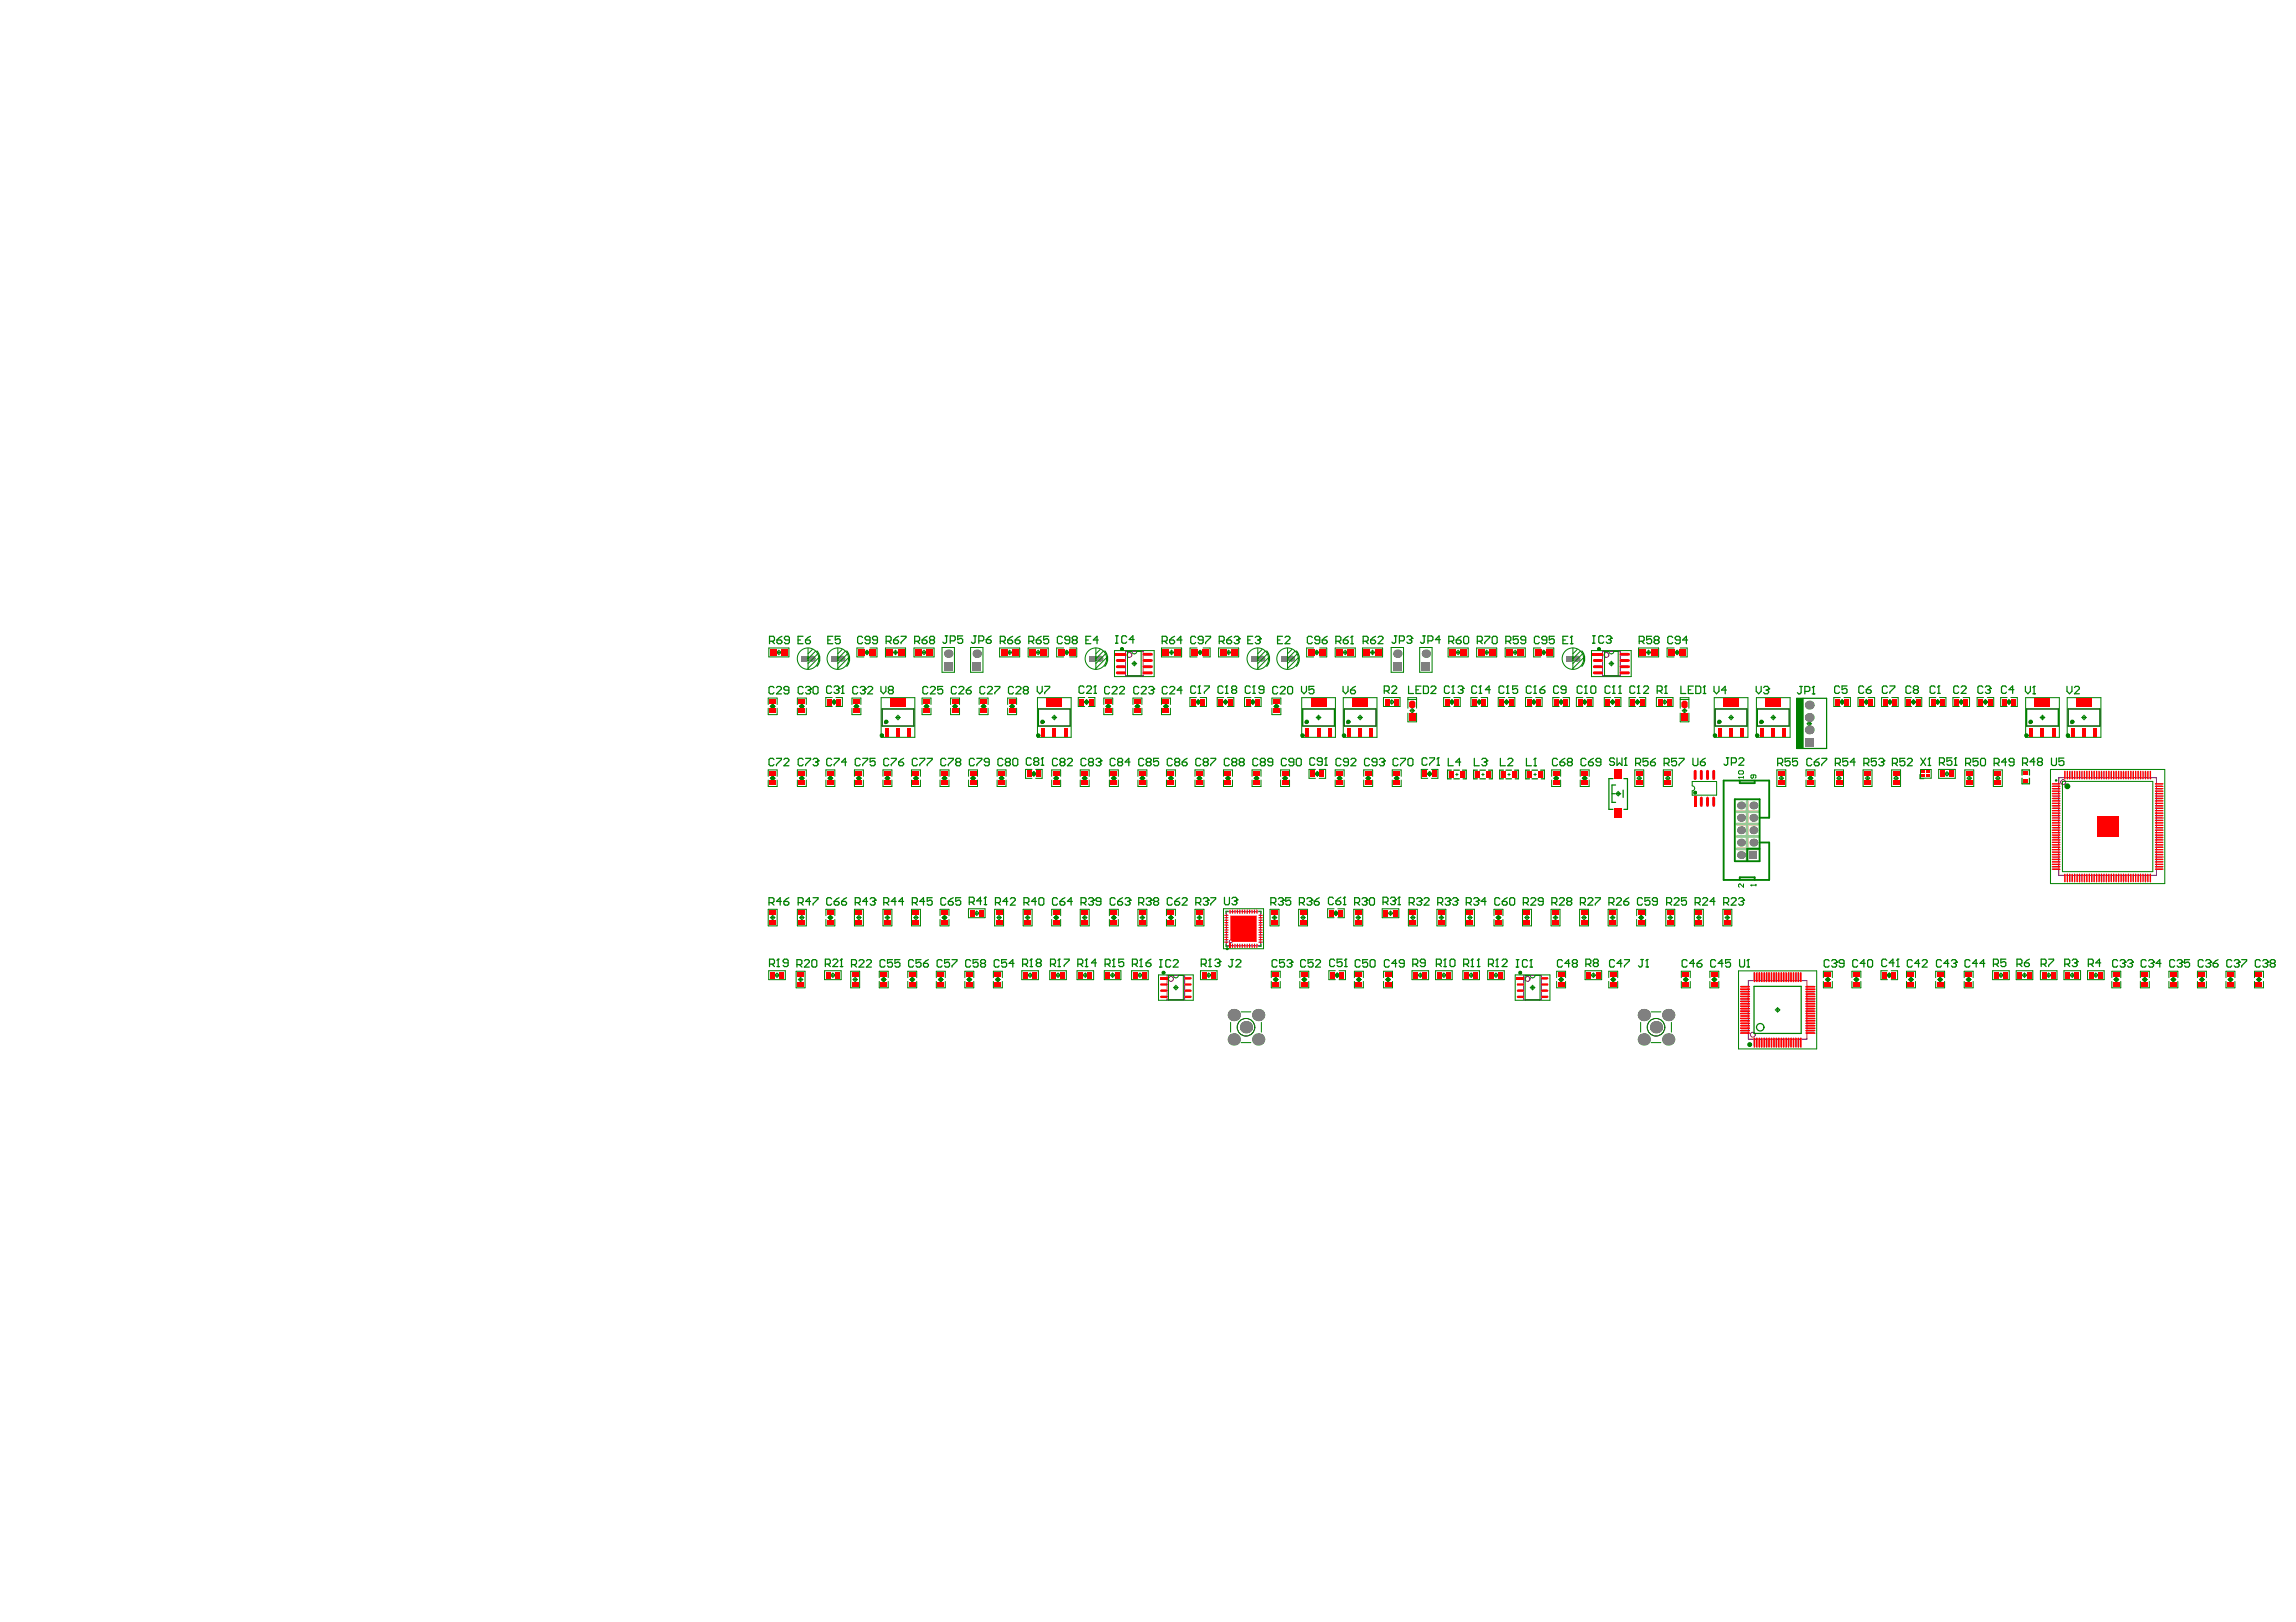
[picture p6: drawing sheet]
<svg xmlns="http://www.w3.org/2000/svg" width="297mm" height="210mm" viewBox="0 0 297 210" stroke-linecap="round" stroke-linejoin="round" font-family="sans-serif">
<g fill="none" stroke="#008000" stroke-width=".13">
<path d="M99.6 91.4h.7M100 91.1v.6M100.4 84.4h.7M100.8 84.1v.6M103.4 91.4h.7M103.7 91.1v.6M104.2 85.2h.7M104.5 84.9v.7M107.6 90.8h.6M107.9 90.5v.7M108.1 85.2h.6M108.4 84.9v.7"/>
<path d="M110.5 91.4h.6M110.8 91.1v.6M111.8 84.4h.7M112.2 84.1v.6M114 90.3h4.4v5.1h-4.4zM115.5 84.4h.7M115.9 84.1v.6M115.9 92.9h.6M116.2 92.5v.7M119.2 84.4h.7M119.5 84.1v.6M119.6 91.4h.6"/>
<path d="M119.9 91.1v.6M123.2 91.4h.7M123.6 91.1v.6M126.9 91.4h.7M127.2 91.1v.6M130.3 84.4h.6M130.6 84.1v.6M130.6 91.4h.7M130.9 91.1v.6M133.7 99.8v.7M134 84.4h.6M134.2 90.3h4.4v5.1h-4.4z"/>
<path d="M134.3 84.1v.6M136.1 92.9h.6M136.4 92.5v.7M137.7 84.4h.6M138 84.1v.6M140.3 90.8h.6M140.6 90.5v.7M141.5 85.2h.6M141.8 84.9v.7M143.1 91.4h.6M143.4 91.1v.6M144.2 84.2h5.1v3.4h-5.1z"/>
<path d="M146.4 85.9h.7M146.8 85.6v.6M146.8 91.4h.7M147.2 91.1v.6M150.5 91.4h.7M150.8 91.1v.6M151.3 84.4h.6M151.6 84.1v.6M154.7 90.8h.6M154.9 84.4h.7M155 90.5v.7M155.3 84.1v.6"/>
<path d="M158.2 90.8h.7M158.5 90.5v.7M158.6 84.4h.7M158.9 84.1v.6M161.8 90.8h.6M162.1 90.5v.7M162.4 85.2h.6M162.7 84.9v.7M164.8 91.4h.6M165.1 91.1v.6M166.3 85.2h.6M166.6 84.9v.7"/>
<path d="M168.4 90.3h4.4v5.1h-4.4zM170 84.4h.7M170.3 92.9h.6M170.3 84.1v.6M170.4 99.8v.7M170.6 92.5v.7M173.7 84.4h.7M173.8 90.3h4.3v5.1h-4.3zM174 84.1v.6M175.6 92.9h.7M176 92.5v.7M177.3 84.4h.6"/>
<path d="M177.6 84.1v.6M179.7 90.8h.7M180.1 90.5v.7M182.4 92h.6M182.7 91.7v.6M185 99.8v.7M187.5 90.8h.7M187.8 90.5v.7M188.3 84.4h.7M188.6 84.1v.6M191.1 90.8h.6M191.4 90.5v.7"/>
<path d="M192 84.4h.7M192.3 84.1v.6M194.6 90.8h.6M194.9 90.5v.7M195.7 84.4h.6M196 84.1v.6M198.1 90.8h.6M198.4 90.5v.7M199.4 84.4h.6M199.7 84.1v.6M201.6 90.8h.7M202 90.5v.7"/>
<path d="M203.2 85.2h.6M203.5 84.9v.7M204.7 90.8h.6M205 90.5v.7M205.9 84.2h5.1v3.4h-5.1zM208.1 85.9h.7M208.3 90.8h.6M208.5 85.6v.6M208.6 90.5v.7M211.5 90.8h.7M211.8 90.5v.7M213 84.4h.6"/>
<path d="M213.3 84.1v.6M215.1 90.8h.6M215.4 90.5v.7M216.7 84.4h.6M217 84.1v.6M217.6 92h.7M217.9 91.7v.6M221.8 90.3h4.3v5.1h-4.3zM223.6 92.9h.7M224 92.5v.7M227.2 90.3h4.4v5.1h-4.4zM229.1 92.9h.6"/>
<path d="M229.4 92.5v.7M233.8 93.7h.6M234.1 93.3v.7M238 90.8h.6M238.3 90.5v.7M241.1 90.8h.7M241.4 90.5v.7M244.2 90.8h.6M244.5 90.5v.7M247.2 90.8h.7M247.5 90.5v.7M250.4 90.8h.6"/>
<path d="M250.7 90.5v.7M251.9 99.8v.7M253.4 90.8h.6M253.7 90.5v.7M256.5 90.8h.7M256.9 90.5v.7M259.6 90.8h.6M259.9 90.5v.7M262.1 90.3h4.3v5.1h-4.3zM263.9 92.9h.7M264.2 92.5v.7M265.3 99.6h14.8v14.7h-14.8z"/>
<path d="M267.4 90.3h4.4v5.1h-4.4zM269.3 92.9h.6M269.6 92.5v.7M99.6 118.7h.7M99.6 100.7h.7M100 100.4v.6M100 118.4v.7M103.4 118.7h.7M103.4 100.7h.7M103.7 100.4v.6M103.7 118.4v.7M107.1 118.7h.6"/>
<path d="M107.1 100.7h.6M107.4 100.4v.6M107.4 118.4v.7M110.8 118.7h.6M110.8 100.7h.6M111.1 100.4v.6M111.1 118.4v.7M114.5 118.7h.6M114.5 100.7h.6M114.8 100.4v.6M114.8 118.4v.7M118.2 118.7h.6"/>
<path d="M118.2 100.7h.6M118.5 100.4v.6M118.5 118.4v.7M121.9 118.7h.6M121.9 100.7h.6M122.2 100.4v.6M122.2 118.4v.7M125.6 100.7h.6M125.9 100.4v.6M126.1 118.2h.6M126.4 117.9v.6M128.9 118.7h.7"/>
<path d="M129.3 118.4v.7M129.3 100.7h.6M129.6 100.4v.6M132.6 118.7h.7M132.9 118.4v.7M133.4 100.1h.7M136.3 118.7h.7M136.3 100.7h.7M136.6 100.4v.6M136.6 118.4v.7M140 118.7h.6M140 100.7h.6"/>
<path d="M140.3 100.4v.6M140.3 118.4v.7M143.8 118.7h.6M143.8 100.7h.6M144.1 100.4v.6M144.1 118.4v.7M147.5 118.7h.6M147.5 100.7h.6M147.8 100.4v.6M147.8 118.4v.7M151.2 118.7h.6M151.2 100.7h.6"/>
<path d="M151.5 100.4v.6M151.5 118.4v.7M154.9 118.7h.6M154.9 100.7h.6M155.2 100.4v.6M155.2 118.4v.7M158.3 117.6h5.2v5.2h-5.2zM158.6 100.7h.6M158.9 100.4v.6M160.9 119.9v.6M162.2 100.7h.7M162.6 100.4v.6"/>
<path d="M164.6 118.7h.6M164.9 118.4v.7M165.9 100.7h.7M166.3 100.4v.6M168.3 118.7h.6M168.6 118.4v.7M170.1 100.1h.6M172.5 118.2h.6M172.8 117.9v.6M173 100.7h.6M173.3 100.4v.6M175.4 118.7h.6"/>
<path d="M175.7 118.4v.7M176.7 100.7h.6M177 100.4v.6M179.6 118.2h.6M179.9 117.9v.6M180.4 100.7h.6M180.7 100.4v.6M182.5 118.7h.6M182.8 118.4v.7M184.6 100.1h.7M186.2 118.7h.6M186.5 118.4v.7"/>
<path d="M188.3 100.2h.3M188.5 100.1v.3M189.9 118.7h.6M190.2 118.4v.7M191.7 100.2h.3M191.9 100.1v.3M193.5 118.7h.7M193.9 118.4v.7M195.1 100.2h.3M195.2 100.1v.3M197.2 118.7h.7M197.6 118.4v.7"/>
<path d="M198.4 100.2h.4M198.6 100.1v.3M200.9 118.7h.7M201 100.7h.6M201.2 118.4v.7M201.3 100.4v.6M204.6 118.7h.7M204.7 100.7h.6M204.9 118.4v.7M205 100.4v.6M208.3 118.7h.6M208.6 118.4v.7"/>
<path d="M209 102.7h.7M209.3 102.4v.6M211.8 100.7h.6M212 118.7h.6M212.1 100.4v.6M212.3 118.4v.7M215.5 100.7h.6M215.8 100.4v.6M215.8 118.7h.6M216.1 118.4v.7M219.5 118.7h.6M219.8 118.4v.7"/>
<path d="M223.2 118.7h.6M223.5 118.4v.7M230.1 100.7h.7M230.5 100.4v.6M233.9 100.7h.6M234.2 100.4v.6M237.6 100.7h.6M237.9 100.4v.6M241.3 100.7h.6M241.6 100.4v.6M245 100.7h.6M245.3 100.4v.6"/>
<path d="M251.6 100.1h.6M254.5 100.7h.6M254.8 100.4v.6M258.1 100.7h.7M258.5 100.4v.6M272.4 107h.6M272.7 106.6v.7M100.2 126.2h.6M100.5 125.9v.6M103.3 126.8h.6M103.6 126.4v.7M107.4 126.2h.7"/>
<path d="M107.7 125.9v.6M110.3 126.8h.7M110.6 126.4v.7M114 126.8h.6M114.3 126.4v.7M117.7 126.8h.6M118 126.4v.7M121.4 126.8h.6M121.7 126.4v.7M125.1 126.8h.6M125.4 126.4v.7M128.8 126.8h.6"/>
<path d="M129.1 126.4v.7M133 126.2h.6M133.3 125.9v.6M136.6 126.2h.6M136.9 125.9v.6M140.1 126.2h.6M140.4 125.9v.6M143.6 126.2h.7M143.9 125.9v.6M147.2 126.2h.6M147.5 125.9v.6M149.9 126.2h4.5v3.2h-4.5z"/>
<path d="M151.8 127.8h.6M152.1 127.5v.6M156.1 126.2h.6M156.4 125.9v.6M160.6 120.2h.6M164.7 126.8h.7M165 126.4v.7M168.4 126.8h.7M168.7 126.4v.7M172.7 126.2h.6M173 125.9v.6M175.5 126.8h.6"/>
<path d="M175.8 126.4v.7M179.3 126.8h.6M179.6 126.4v.7M183.4 126.2h.7M183.7 125.9v.6M186.5 126.2h.6M186.8 125.9v.6M190 126.2h.6M190.3 125.9v.6M193.2 126.2h.7M193.5 125.9v.6M196 126.2h4.5v3.2h-4.5z"/>
<path d="M198 127.8h.6M198.3 127.5v.6M201.6 126.8h.7M202 126.4v.7M205.8 126.2h.7M206.1 125.9v.6M208.4 126.8h.6M208.7 126.4v.7M217.8 126.8h.6M218.1 126.4v.7M221.5 126.8h.6M221.8 126.4v.7"/>
<path d="M224.9 125.6h10.1v10.1h-10.1zM229.7 130.7h.6M230 130.4v.6M236.2 126.8h.6M236.5 126.4v.7M239.8 126.8h.7M240.2 126.4v.7M244.1 126.2h.6M244.4 125.9v.6M246.9 126.8h.6M247.2 126.4v.7M250.7 126.8h.6"/>
<path d="M251 126.4v.7M254.4 126.8h.6M254.7 126.4v.7M258.5 126.2h.7M258.9 125.9v.6M261.6 126.2h.6M261.9 125.9v.6M264.7 126.2h.7M265 125.9v.6M267.8 126.2h.6M268.1 125.9v.6M270.8 126.2h.7"/>
<path d="M271.1 125.9v.6M273.5 126.8h.6M273.8 126.4v.7M277.2 126.8h.6M277.5 126.4v.7M280.9 126.8h.6M281.2 126.4v.7M284.6 126.8h.6M284.9 126.4v.7M288.2 126.8h.7M288.6 126.4v.7M291.9 126.8h.7"/>
<path d="M292.2 126.4v.7"/>
<circle cx="100" cy="91.4" r=".22"/>
<circle cx="100.8" cy="84.4" r=".22"/>
<circle cx="103.7" cy="91.4" r=".22"/>
<circle cx="104.5" cy="85.2" r=".22"/>
<circle cx="107.9" cy="90.8" r=".22"/>
<circle cx="108.4" cy="85.2" r=".22"/>
<circle cx="110.8" cy="91.4" r=".22"/>
<circle cx="112.2" cy="84.4" r=".22"/>
<circle cx="115.9" cy="84.4" r=".22"/>
<circle cx="116.2" cy="92.9" r=".22"/>
<circle cx="119.5" cy="84.4" r=".22"/>
<circle cx="119.9" cy="91.4" r=".22"/>
<circle cx="123.6" cy="91.4" r=".22"/>
<circle cx="127.2" cy="91.4" r=".22"/>
<circle cx="130.6" cy="84.4" r=".22"/>
<circle cx="130.9" cy="91.4" r=".22"/>
<circle cx="134.3" cy="84.4" r=".22"/>
<circle cx="136.4" cy="92.9" r=".22"/>
<circle cx="138" cy="84.4" r=".22"/>
<circle cx="140.6" cy="90.8" r=".22"/>
<circle cx="141.8" cy="85.2" r=".22"/>
<circle cx="143.4" cy="91.4" r=".22"/>
<circle cx="146.8" cy="85.9" r=".22"/>
<circle cx="147.2" cy="91.4" r=".22"/>
<circle cx="150.8" cy="91.4" r=".22"/>
<circle cx="151.6" cy="84.4" r=".22"/>
<circle cx="155" cy="90.8" r=".22"/>
<circle cx="155.3" cy="84.4" r=".22"/>
<circle cx="158.5" cy="90.8" r=".22"/>
<circle cx="158.9" cy="84.4" r=".22"/>
<circle cx="162.1" cy="90.8" r=".22"/>
<circle cx="162.7" cy="85.2" r=".22"/>
<circle cx="165.1" cy="91.4" r=".22"/>
<circle cx="166.6" cy="85.2" r=".22"/>
<circle cx="170.3" cy="84.4" r=".22"/>
<circle cx="170.6" cy="92.9" r=".22"/>
<circle cx="174" cy="84.4" r=".22"/>
<circle cx="176" cy="92.9" r=".22"/>
<circle cx="177.6" cy="84.4" r=".22"/>
<circle cx="180.1" cy="90.8" r=".22"/>
<circle cx="182.7" cy="92" r=".22"/>
<circle cx="187.8" cy="90.8" r=".22"/>
<circle cx="188.6" cy="84.4" r=".22"/>
<circle cx="191.4" cy="90.8" r=".22"/>
<circle cx="192.3" cy="84.4" r=".22"/>
<circle cx="194.9" cy="90.8" r=".22"/>
<circle cx="196" cy="84.4" r=".22"/>
<circle cx="198.4" cy="90.8" r=".22"/>
<circle cx="199.7" cy="84.4" r=".22"/>
<circle cx="202" cy="90.8" r=".22"/>
<circle cx="203.5" cy="85.2" r=".22"/>
<circle cx="205" cy="90.8" r=".22"/>
<circle cx="208.5" cy="85.9" r=".22"/>
<circle cx="208.6" cy="90.8" r=".22"/>
<circle cx="211.8" cy="90.8" r=".22"/>
<circle cx="213.3" cy="84.4" r=".22"/>
<circle cx="215.4" cy="90.8" r=".22"/>
<circle cx="217" cy="84.4" r=".22"/>
<circle cx="217.9" cy="92" r=".22"/>
<circle cx="224" cy="92.9" r=".22"/>
<circle cx="229.4" cy="92.9" r=".22"/>
<circle cx="234.1" cy="93.7" r=".22"/>
<circle cx="238.3" cy="90.8" r=".22"/>
<circle cx="241.4" cy="90.8" r=".22"/>
<circle cx="244.5" cy="90.8" r=".22"/>
<circle cx="247.5" cy="90.8" r=".22"/>
<circle cx="250.7" cy="90.8" r=".22"/>
<circle cx="253.7" cy="90.8" r=".22"/>
<circle cx="256.9" cy="90.8" r=".22"/>
<circle cx="259.9" cy="90.8" r=".22"/>
<circle cx="264.2" cy="92.9" r=".22"/>
<circle cx="269.6" cy="92.9" r=".22"/>
<circle cx="100" cy="118.7" r=".22"/>
<circle cx="100" cy="100.7" r=".22"/>
<circle cx="103.7" cy="118.7" r=".22"/>
<circle cx="103.7" cy="100.7" r=".22"/>
<circle cx="107.4" cy="118.7" r=".22"/>
<circle cx="107.4" cy="100.7" r=".22"/>
<circle cx="111.1" cy="118.7" r=".22"/>
<circle cx="111.1" cy="100.7" r=".22"/>
<circle cx="114.8" cy="118.7" r=".22"/>
<circle cx="114.8" cy="100.7" r=".22"/>
<circle cx="118.5" cy="118.7" r=".22"/>
<circle cx="118.5" cy="100.7" r=".22"/>
<circle cx="122.2" cy="118.7" r=".22"/>
<circle cx="122.2" cy="100.7" r=".22"/>
<circle cx="125.9" cy="100.7" r=".22"/>
<circle cx="126.4" cy="118.2" r=".22"/>
<circle cx="129.3" cy="118.7" r=".22"/>
<circle cx="129.6" cy="100.7" r=".22"/>
<circle cx="132.9" cy="118.7" r=".22"/>
<circle cx="133.7" cy="100.1" r=".22"/>
<circle cx="136.6" cy="118.7" r=".22"/>
<circle cx="136.6" cy="100.7" r=".22"/>
<circle cx="140.3" cy="118.7" r=".22"/>
<circle cx="140.3" cy="100.7" r=".22"/>
<circle cx="144.1" cy="118.7" r=".22"/>
<circle cx="144.1" cy="100.7" r=".22"/>
<circle cx="147.8" cy="118.7" r=".22"/>
<circle cx="147.8" cy="100.7" r=".22"/>
<circle cx="151.5" cy="118.7" r=".22"/>
<circle cx="151.5" cy="100.7" r=".22"/>
<circle cx="155.2" cy="118.7" r=".22"/>
<circle cx="155.2" cy="100.7" r=".22"/>
<circle cx="158.9" cy="100.7" r=".22"/>
<circle cx="162.6" cy="100.7" r=".22"/>
<circle cx="164.9" cy="118.7" r=".22"/>
<circle cx="166.3" cy="100.7" r=".22"/>
<circle cx="168.6" cy="118.7" r=".22"/>
<circle cx="170.4" cy="100.1" r=".22"/>
<circle cx="172.8" cy="118.2" r=".22"/>
<circle cx="173.3" cy="100.7" r=".22"/>
<circle cx="175.7" cy="118.7" r=".22"/>
<circle cx="177" cy="100.7" r=".22"/>
<circle cx="179.9" cy="118.2" r=".22"/>
<circle cx="180.7" cy="100.7" r=".22"/>
<circle cx="182.8" cy="118.7" r=".22"/>
<circle cx="185" cy="100.1" r=".22"/>
<circle cx="186.5" cy="118.7" r=".22"/>
<circle cx="190.2" cy="118.7" r=".22"/>
<circle cx="193.9" cy="118.7" r=".22"/>
<circle cx="197.6" cy="118.7" r=".22"/>
<circle cx="201.2" cy="118.7" r=".22"/>
<circle cx="201.3" cy="100.7" r=".22"/>
<circle cx="204.9" cy="118.7" r=".22"/>
<circle cx="205" cy="100.7" r=".22"/>
<circle cx="208.6" cy="118.7" r=".22"/>
<circle cx="209.3" cy="102.7" r=".22"/>
<circle cx="212.1" cy="100.7" r=".22"/>
<circle cx="212.3" cy="118.7" r=".22"/>
<circle cx="215.8" cy="100.7" r=".22"/>
<circle cx="216.1" cy="118.7" r=".22"/>
<circle cx="219.8" cy="118.7" r=".22"/>
<circle cx="223.5" cy="118.7" r=".22"/>
<circle cx="230.5" cy="100.7" r=".22"/>
<circle cx="234.2" cy="100.7" r=".22"/>
<circle cx="237.9" cy="100.7" r=".22"/>
<circle cx="241.6" cy="100.7" r=".22"/>
<circle cx="245.3" cy="100.7" r=".22"/>
<circle cx="251.9" cy="100.1" r=".22"/>
<circle cx="254.8" cy="100.7" r=".22"/>
<circle cx="258.5" cy="100.7" r=".22"/>
<circle cx="100.5" cy="126.2" r=".22"/>
<circle cx="103.6" cy="126.8" r=".22"/>
<circle cx="107.7" cy="126.2" r=".22"/>
<circle cx="110.6" cy="126.8" r=".22"/>
<circle cx="114.3" cy="126.8" r=".22"/>
<circle cx="118" cy="126.8" r=".22"/>
<circle cx="121.7" cy="126.8" r=".22"/>
<circle cx="125.4" cy="126.8" r=".22"/>
<circle cx="129.1" cy="126.8" r=".22"/>
<circle cx="133.3" cy="126.2" r=".22"/>
<circle cx="136.9" cy="126.2" r=".22"/>
<circle cx="140.4" cy="126.2" r=".22"/>
<circle cx="143.9" cy="126.2" r=".22"/>
<circle cx="147.5" cy="126.2" r=".22"/>
<circle cx="152.1" cy="127.8" r=".22"/>
<circle cx="156.4" cy="126.2" r=".22"/>
<circle cx="160.9" cy="120.2" r=".22"/>
<circle cx="165" cy="126.8" r=".22"/>
<circle cx="168.7" cy="126.8" r=".22"/>
<circle cx="173" cy="126.2" r=".22"/>
<circle cx="175.8" cy="126.8" r=".22"/>
<circle cx="179.6" cy="126.8" r=".22"/>
<circle cx="183.7" cy="126.2" r=".22"/>
<circle cx="186.8" cy="126.2" r=".22"/>
<circle cx="190.3" cy="126.2" r=".22"/>
<circle cx="193.5" cy="126.2" r=".22"/>
<circle cx="198.3" cy="127.8" r=".22"/>
<circle cx="202" cy="126.8" r=".22"/>
<circle cx="206.1" cy="126.2" r=".22"/>
<circle cx="208.7" cy="126.8" r=".22"/>
<circle cx="218.1" cy="126.8" r=".22"/>
<circle cx="221.8" cy="126.8" r=".22"/>
<circle cx="230" cy="130.7" r=".22"/>
<circle cx="236.5" cy="126.8" r=".22"/>
<circle cx="240.2" cy="126.8" r=".22"/>
<circle cx="244.4" cy="126.2" r=".22"/>
<circle cx="247.2" cy="126.8" r=".22"/>
<circle cx="251" cy="126.8" r=".22"/>
<circle cx="254.7" cy="126.8" r=".22"/>
<circle cx="258.9" cy="126.2" r=".22"/>
<circle cx="261.9" cy="126.2" r=".22"/>
<circle cx="265" cy="126.2" r=".22"/>
<circle cx="268.1" cy="126.2" r=".22"/>
<circle cx="271.1" cy="126.2" r=".22"/>
<circle cx="273.8" cy="126.8" r=".22"/>
<circle cx="277.5" cy="126.8" r=".22"/>
<circle cx="281.2" cy="126.8" r=".22"/>
<circle cx="284.9" cy="126.8" r=".22"/>
<circle cx="288.6" cy="126.8" r=".22"/>
<circle cx="292.2" cy="126.8" r=".22"/>
</g>
<g fill="none" stroke="#800080" stroke-width=".13">
<path d="M114.1 91.7h4.1v2.3h-4.1zM134.3 91.7h4.2v2.3h-4.2zM145.6 84.3h2.3v3.2h-2.3zM168.5 91.7h4.1v2.3h-4.1zM173.9 91.7h4.1v2.3h-4.1zM207.3 84.3h2.3v3.2h-2.3zM221.9 91.7h4.1v2.3h-4.1zM227.4 91.7h4.1v2.3h-4.1zM262.2 91.7h4.1v2.3h-4.1zM267.6 91.7h4.1v2.3h-4.1zM158.7 118h4.4v4.4h-4.4zM266.3 100.6h12.7v12.7h-12.7z"/>
<path d="M151 126.2h2.3v3.2h-2.3zM197.1 126.2h2.3v3.2h-2.3zM226.2 126.9h7.6v7.6h-7.6z"/>
<circle cx="114.6" cy="93.5" r=".16"/>
<circle cx="134.8" cy="93.5" r=".16"/>
<circle cx="146.1" cy="84.8" r=".32"/>
<circle cx="169" cy="93.5" r=".16"/>
<circle cx="174.4" cy="93.5" r=".16"/>
<circle cx="207.8" cy="84.8" r=".32"/>
<circle cx="222.4" cy="93.5" r=".16"/>
<circle cx="227.8" cy="93.5" r=".16"/>
<circle cx="262.6" cy="93.5" r=".16"/>
<circle cx="268" cy="93.5" r=".16"/>
<circle cx="266.9" cy="101.2" r=".32"/>
<circle cx="151.5" cy="126.7" r=".32"/>
<circle cx="159.2" cy="121.8" r=".19"/>
<circle cx="161.2" cy="132.9" r=".13"/>
<circle cx="161.2" cy="132.9" r=".66"/>
<circle cx="161.2" cy="132.9" r="1.14"/>
<circle cx="197.6" cy="126.7" r=".32"/>
<circle cx="214.2" cy="132.9" r=".13"/>
<circle cx="214.2" cy="132.9" r=".66"/>
<circle cx="214.2" cy="132.9" r="1.14"/>
<circle cx="226.8" cy="133.9" r=".32"/>
</g>
<path d="M224.7 109.8h2.8M224.7 108.2h2.8M224.7 105h2.8M224.7 106.6h2.8M226 103.7v7.6" fill="none" stroke="#c0c073" stroke-width=".38"/>
<g fill="#808080">
<circle cx="273.8" cy="108.1" r=".21"/>
<circle cx="273" cy="108.1" r=".21"/>
<circle cx="272.3" cy="108.1" r=".21"/>
<circle cx="271.5" cy="108.1" r=".21"/>
<circle cx="273.8" cy="107.3" r=".21"/>
<circle cx="273" cy="107.3" r=".21"/>
<circle cx="272.3" cy="107.3" r=".21"/>
<circle cx="271.5" cy="107.3" r=".21"/>
<circle cx="273.8" cy="106.6" r=".21"/>
<circle cx="273" cy="106.6" r=".21"/>
<circle cx="272.3" cy="106.6" r=".21"/>
<circle cx="271.5" cy="106.6" r=".21"/>
<circle cx="273.8" cy="105.8" r=".21"/>
<circle cx="273" cy="105.8" r=".21"/>
<circle cx="272.3" cy="105.8" r=".21"/>
<circle cx="271.5" cy="105.8" r=".21"/>
<circle cx="105" cy="85.2" r=".38"/>
<circle cx="108.9" cy="85.2" r=".38"/>
<circle cx="142.2" cy="85.2" r=".38"/>
<circle cx="204" cy="85.2" r=".38"/>
<circle cx="122.7" cy="84.6" r=".54"/>
<circle cx="126.4" cy="84.6" r=".54"/>
<circle cx="159.6" cy="134.5" r=".79"/>
<circle cx="162.8" cy="134.5" r=".79"/>
<circle cx="180.8" cy="84.6" r=".54"/>
<circle cx="184.5" cy="84.6" r=".54"/>
<circle cx="214.2" cy="132.9" r=".79"/>
<circle cx="215.8" cy="134.5" r=".79"/>
<circle cx="225.2" cy="107.4" r=".51"/>
<circle cx="226.8" cy="107.4" r=".51"/>
<circle cx="225.2" cy="109" r=".51"/>
<circle cx="226.8" cy="109" r=".51"/>
<circle cx="225.2" cy="104.2" r=".51"/>
<circle cx="226.8" cy="104.2" r=".51"/>
<circle cx="234.1" cy="94.5" r=".57"/>
<circle cx="234.1" cy="92.9" r=".57"/>
<circle cx="159.6" cy="131.4" r=".79"/>
<circle cx="162.8" cy="131.4" r=".79"/>
<circle cx="163.2" cy="85.2" r=".38"/>
<circle cx="167" cy="85.2" r=".38"/>
<circle cx="215.8" cy="131.4" r=".79"/>
<circle cx="225.2" cy="110.6" r=".51"/>
<circle cx="226.8" cy="105.8" r=".51"/>
<circle cx="225.2" cy="105.8" r=".51"/>
<circle cx="234.1" cy="91.2" r=".57"/>
<circle cx="161.2" cy="132.9" r=".79"/>
<circle cx="212.7" cy="134.5" r=".79"/>
<circle cx="212.7" cy="131.4" r=".79"/>
</g>
<g fill="#808080">
<path d="M122.1 85.7h1.1v1h-1.1z" fill-rule="evenodd"/>
<path d="M125.8 85.7h1.1v1h-1.1z" fill-rule="evenodd"/>
<path d="M180.2 85.7h1.1v1h-1.1z" fill-rule="evenodd"/>
<path d="M183.9 85.7h1.1v1h-1.1z" fill-rule="evenodd"/>
<path d="M103.7 84.9h.7v.7h-.7z" fill-rule="evenodd"/>
<path d="M107.5 84.9h.8v.7h-.8z" fill-rule="evenodd"/>
<path d="M161.9 84.9h.7v.7h-.7z" fill-rule="evenodd"/>
<path d="M165.7 84.9h.8v.7h-.8z" fill-rule="evenodd"/>
<path d="M202.6 84.9h.8v.7h-.8z" fill-rule="evenodd"/>
<path d="M226.3 110.1h1v1.1h-1z" fill-rule="evenodd"/>
<path d="M233.5 95.5h1.1v1.1h-1.1z" fill-rule="evenodd"/>
<path d="M140.9 84.9h.8v.7h-.8z" fill-rule="evenodd"/>
</g>
<path d="M159.2 118.5h3.4v3.4h-3.1l-.3-.3z" fill="#f00"/>
<g fill="#808080">
<circle cx="273.8" cy="108.1" r=".21"/>
<circle cx="273" cy="108.1" r=".21"/>
<circle cx="272.3" cy="108.1" r=".21"/>
<circle cx="271.5" cy="108.1" r=".21"/>
<circle cx="273.8" cy="107.3" r=".21"/>
<circle cx="273" cy="107.3" r=".21"/>
<circle cx="272.3" cy="107.3" r=".21"/>
<circle cx="271.5" cy="107.3" r=".21"/>
<circle cx="273.8" cy="106.6" r=".21"/>
<circle cx="273" cy="106.6" r=".21"/>
<circle cx="272.3" cy="106.6" r=".21"/>
<circle cx="271.5" cy="106.6" r=".21"/>
<circle cx="273.8" cy="105.8" r=".21"/>
<circle cx="273" cy="105.8" r=".21"/>
<circle cx="272.3" cy="105.8" r=".21"/>
<circle cx="271.5" cy="105.8" r=".21"/>
<circle cx="105" cy="85.2" r=".38"/>
<circle cx="108.9" cy="85.2" r=".38"/>
<circle cx="142.2" cy="85.2" r=".38"/>
<circle cx="204" cy="85.2" r=".38"/>
<circle cx="122.7" cy="84.6" r=".54"/>
<circle cx="126.4" cy="84.6" r=".54"/>
<circle cx="159.6" cy="134.5" r=".79"/>
<circle cx="162.8" cy="134.5" r=".79"/>
<circle cx="180.8" cy="84.6" r=".54"/>
<circle cx="184.5" cy="84.6" r=".54"/>
<circle cx="214.2" cy="132.9" r=".79"/>
<circle cx="215.8" cy="134.5" r=".79"/>
<circle cx="225.2" cy="107.4" r=".51"/>
<circle cx="226.8" cy="107.4" r=".51"/>
<circle cx="225.2" cy="109" r=".51"/>
<circle cx="226.8" cy="109" r=".51"/>
<circle cx="225.2" cy="104.2" r=".51"/>
<circle cx="226.8" cy="104.2" r=".51"/>
<circle cx="234.1" cy="94.5" r=".57"/>
<circle cx="234.1" cy="92.9" r=".57"/>
<circle cx="159.6" cy="131.4" r=".79"/>
<circle cx="162.8" cy="131.4" r=".79"/>
<circle cx="163.2" cy="85.2" r=".38"/>
<circle cx="167" cy="85.2" r=".38"/>
<circle cx="215.8" cy="131.4" r=".79"/>
<circle cx="225.2" cy="110.6" r=".51"/>
<circle cx="226.8" cy="105.8" r=".51"/>
<circle cx="225.2" cy="105.8" r=".51"/>
<circle cx="234.1" cy="91.2" r=".57"/>
<circle cx="161.2" cy="132.9" r=".79"/>
<circle cx="212.7" cy="134.5" r=".79"/>
<circle cx="212.7" cy="131.4" r=".79"/>
</g>
<g fill="#808080">
<path d="M122.1 85.7h1.1v1h-1.1z" fill-rule="evenodd"/>
<path d="M125.8 85.7h1.1v1h-1.1z" fill-rule="evenodd"/>
<path d="M180.2 85.7h1.1v1h-1.1z" fill-rule="evenodd"/>
<path d="M183.9 85.7h1.1v1h-1.1z" fill-rule="evenodd"/>
<path d="M103.7 84.9h.7v.7h-.7z" fill-rule="evenodd"/>
<path d="M107.5 84.9h.8v.7h-.8z" fill-rule="evenodd"/>
<path d="M161.9 84.9h.7v.7h-.7z" fill-rule="evenodd"/>
<path d="M165.7 84.9h.8v.7h-.8z" fill-rule="evenodd"/>
<path d="M202.6 84.9h.8v.7h-.8z" fill-rule="evenodd"/>
<path d="M226.3 110.1h1v1.1h-1z" fill-rule="evenodd"/>
<path d="M233.5 95.5h1.1v1.1h-1.1z" fill-rule="evenodd"/>
<path d="M140.9 84.9h.8v.7h-.8z" fill-rule="evenodd"/>
</g>
<g fill="#f00">
<path d="M99.6 91.7h.8v.6h-.8z" fill-rule="evenodd"/>
<path d="M99.6 90.5h.8v.6h-.8z" fill-rule="evenodd"/>
<path d="M103.3 91.7h.8v.6h-.8z" fill-rule="evenodd"/>
<path d="M103.3 90.5h.8v.6h-.8z" fill-rule="evenodd"/>
<path d="M107 90.4h.6v.8h-.6z" fill-rule="evenodd"/>
<path d="M108.2 90.4h.6v.8h-.6z" fill-rule="evenodd"/>
<path d="M111 84h.8v.8h-.8z" fill-rule="evenodd"/>
<path d="M114.7 84h.8v.8h-.8z" fill-rule="evenodd"/>
<path d="M116.2 84h.8v.8h-.8z" fill-rule="evenodd"/>
<path d="M119.9 84h.8v.8h-.8z" fill-rule="evenodd"/>
<path d="M140.9 90.4h.6v.8h-.6z" fill-rule="evenodd"/>
<path d="M143 91.7h.8v.6h-.8z" fill-rule="evenodd"/>
<path d="M143 90.5h.8v.6h-.8z" fill-rule="evenodd"/>
<path d="M146.8 91.7h.8v.6h-.8z" fill-rule="evenodd"/>
<path d="M146.8 90.5h.8v.6h-.8z" fill-rule="evenodd"/>
<path d="M151.9 84h.8v.8h-.8z" fill-rule="evenodd"/>
</g>
<path d="M153.4 129h.6M153.4 128.2h.6M153.4 126.6h.6" fill="none" stroke="#f00" stroke-width=".32"/>
<path d="M158.5 119.7h.4M158.5 118.5h.4M158.5 118.8h.4M158.5 119.1h.4M158.5 119.4h.4M158.5 121h.4M158.5 121.3h.4M158.5 121.6h.4M158.5 121.9h.4M158.5 120h.4M158.5 120.3h.4M158.5 120.7h.4" fill="none" stroke="#f00" stroke-width=".16"/>
<g fill="#f00">
<path d="M158.9 90.4h.5v.8h-.5z" fill-rule="evenodd"/>
<path d="M161.2 90.4h.6v.8h-.6z" fill-rule="evenodd"/>
<path d="M162.4 90.4h.6v.8h-.6z" fill-rule="evenodd"/>
<path d="M164.7 91.7h.8v.6h-.8z" fill-rule="evenodd"/>
<path d="M164.7 90.5h.8v.6h-.8z" fill-rule="evenodd"/>
<path d="M176.4 84h.8v.8h-.8z" fill-rule="evenodd"/>
<path d="M177.9 84h.8v.8h-.8z" fill-rule="evenodd"/>
<path d="M179.2 90.4h.5v.8h-.5z" fill-rule="evenodd"/>
<path d="M180.4 90.4h.5v.8h-.5z" fill-rule="evenodd"/>
<path d="M187 90.4h.5v.8h-.5z" fill-rule="evenodd"/>
<path d="M188.2 90.4h.5v.8h-.5z" fill-rule="evenodd"/>
<path d="M190.5 90.4h.6v.8h-.6z" fill-rule="evenodd"/>
<path d="M191.7 90.4h.6v.8h-.6z" fill-rule="evenodd"/>
<path d="M201.1 90.4h.5v.8h-.5z" fill-rule="evenodd"/>
<path d="M202.3 90.4h.5v.8h-.5z" fill-rule="evenodd"/>
<path d="M208.9 90.4h.6v.8h-.6z" fill-rule="evenodd"/>
<path d="M211 90.4h.5v.8h-.5z" fill-rule="evenodd"/>
<path d="M213.6 84h.8v.8h-.8z" fill-rule="evenodd"/>
<path d="M240.6 90.4h.5v.8h-.5z" fill-rule="evenodd"/>
<path d="M241.8 90.4h.5v.8h-.5z" fill-rule="evenodd"/>
<path d="M243.6 90.4h.6v.8h-.6z" fill-rule="evenodd"/>
<path d="M244.8 90.4h.6v.8h-.6z" fill-rule="evenodd"/>
<path d="M248.6 99.7h.5v.4h-.5z" fill-rule="evenodd"/>
<path d="M249.8 90.4h.6v.8h-.6z" fill-rule="evenodd"/>
<path d="M251 90.4h.6v.8h-.6z" fill-rule="evenodd"/>
<path d="M256 90.4h.5v.8h-.5z" fill-rule="evenodd"/>
<path d="M257.2 90.4h.5v.8h-.5z" fill-rule="evenodd"/>
<path d="M259 90.4h.6v.8h-.6z" fill-rule="evenodd"/>
<path d="M260.2 90.4h.6v.8h-.6z" fill-rule="evenodd"/>
<path d="M99.6 119.1h.8v.5h-.8z" fill-rule="evenodd"/>
<path d="M99.6 117.9h.8v.5h-.8z" fill-rule="evenodd"/>
<path d="M99.6 101h.8v.6h-.8z" fill-rule="evenodd"/>
<path d="M99.6 99.8h.8v.6h-.8z" fill-rule="evenodd"/>
<path d="M103.2 127.1h.8v.5h-.8z" fill-rule="evenodd"/>
<path d="M103.2 125.9h.8v.5h-.8z" fill-rule="evenodd"/>
<path d="M103.3 119.1h.8v.5h-.8z" fill-rule="evenodd"/>
<path d="M103.3 117.9h.8v.5h-.8z" fill-rule="evenodd"/>
<path d="M103.3 101h.8v.6h-.8z" fill-rule="evenodd"/>
<path d="M103.3 99.8h.8v.6h-.8z" fill-rule="evenodd"/>
<path d="M107 119.1h.8v.5h-.8z" fill-rule="evenodd"/>
<path d="M107 117.9h.8v.5h-.8z" fill-rule="evenodd"/>
<path d="M107 101h.8v.6h-.8z" fill-rule="evenodd"/>
<path d="M107 99.8h.8v.6h-.8z" fill-rule="evenodd"/>
<path d="M115.9 94.2h.5v1.1h-.5z" fill-rule="evenodd"/>
<path d="M117.4 94.2h.5v1.1h-.5z" fill-rule="evenodd"/>
<path d="M121.3 127.1h.8v.5h-.8z" fill-rule="evenodd"/>
<path d="M121.3 125.9h.8v.5h-.8z" fill-rule="evenodd"/>
<path d="M125 127.1h.8v.5h-.8z" fill-rule="evenodd"/>
<path d="M125 125.9h.8v.5h-.8z" fill-rule="evenodd"/>
<path d="M125.5 117.8h.5v.8h-.5z" fill-rule="evenodd"/>
<path d="M126.7 117.8h.5v.8h-.5z" fill-rule="evenodd"/>
<path d="M128.9 119.1h.8v.5h-.8z" fill-rule="evenodd"/>
<path d="M128.9 117.9h.8v.5h-.8z" fill-rule="evenodd"/>
<path d="M132.9 99.7h.5v.8h-.5z" fill-rule="evenodd"/>
<path d="M134.1 99.7h.5v.8h-.5z" fill-rule="evenodd"/>
</g>
<path d="M153.4 127.4h.6" fill="none" stroke="#f00" stroke-width=".32"/>
<g fill="#f00">
<path d="M154.8 119.1h.8v.5h-.8z" fill-rule="evenodd"/>
<path d="M154.8 117.9h.8v.5h-.8z" fill-rule="evenodd"/>
<path d="M154.8 101h.8v.6h-.8z" fill-rule="evenodd"/>
<path d="M154.8 99.8h.8v.6h-.8z" fill-rule="evenodd"/>
<path d="M159.1 122.1h.1v.6h-.1z" fill-rule="evenodd"/>
</g>
<path d="M159.1 117.8v.4" fill="none" stroke="#f00" stroke-width=".16"/>
<g fill="#f00">
<path d="M158.5 101h.8v.6h-.8z" fill-rule="evenodd"/>
<path d="M158.5 99.8h.8v.6h-.8z" fill-rule="evenodd"/>
</g>
<g fill="none" stroke="#f00" stroke-width=".16">
<path d="M159.8 117.8v.4M160.1 117.8v.4M160.4 117.8v.4M161 117.8v.4M161.3 117.8v.4M161.7 117.8v.4M162.3 117.8v.4M162.6 117.8v.4M159.8 122.2v.4M160.1 122.2v.4M160.4 122.2v.4M161 122.2v.4"/>
<path d="M161.3 122.2v.4M161.7 122.2v.4M162.3 122.2v.4M162.6 122.2v.4"/>
</g>
<g fill="#f00">
<path d="M162.2 101h.8v.6h-.8z" fill-rule="evenodd"/>
<path d="M162.2 99.8h.8v.6h-.8z" fill-rule="evenodd"/>
<path d="M168.9 94.2h.5v1.1h-.5z" fill-rule="evenodd"/>
<path d="M170.3 94.2h.5v1.1h-.5z" fill-rule="evenodd"/>
<path d="M171.8 94.2h.5v1.1h-.5z" fill-rule="evenodd"/>
<path d="M174.3 94.2h.4v1.1h-.4z" fill-rule="evenodd"/>
<path d="M175.3 119.1h.8v.5h-.8z" fill-rule="evenodd"/>
<path d="M175.3 117.9h.8v.5h-.8z" fill-rule="evenodd"/>
<path d="M176.6 101h.8v.6h-.8z" fill-rule="evenodd"/>
<path d="M176.6 99.8h.8v.6h-.8z" fill-rule="evenodd"/>
<path d="M179.2 127.1h.8v.5h-.8z" fill-rule="evenodd"/>
<path d="M179.2 125.9h.8v.5h-.8z" fill-rule="evenodd"/>
<path d="M179 117.8h.6v.8h-.6z" fill-rule="evenodd"/>
<path d="M180.2 117.8h.6v.8h-.6z" fill-rule="evenodd"/>
<path d="M180.3 101h.8v.6h-.8z" fill-rule="evenodd"/>
<path d="M180.3 99.8h.8v.6h-.8z" fill-rule="evenodd"/>
<path d="M184.1 99.7h.5v.8h-.5z" fill-rule="evenodd"/>
<path d="M185.3 99.7h.5v.8h-.5z" fill-rule="evenodd"/>
<path d="M190.8 99.8h.7v.9h-.7z" fill-rule="evenodd"/>
<path d="M195.6 99.8h.7v.9h-.7z" fill-rule="evenodd"/>
<path d="M197.1 119.1h.9v.5h-.9z" fill-rule="evenodd"/>
<path d="M197.1 117.9h.9v.5h-.9z" fill-rule="evenodd"/>
<path d="M200.8 119.1h.8v.5h-.8z" fill-rule="evenodd"/>
<path d="M200.8 117.9h.8v.5h-.8z" fill-rule="evenodd"/>
<path d="M200.9 101h.8v.6h-.8z" fill-rule="evenodd"/>
<path d="M200.9 99.8h.8v.6h-.8z" fill-rule="evenodd"/>
<path d="M204.5 119.1h.8v.5h-.8z" fill-rule="evenodd"/>
<path d="M204.5 117.9h.8v.5h-.8z" fill-rule="evenodd"/>
<path d="M204.6 101h.8v.6h-.8z" fill-rule="evenodd"/>
<path d="M204.6 99.8h.8v.6h-.8z" fill-rule="evenodd"/>
<path d="M217.7 127.1h.8v.5h-.8z" fill-rule="evenodd"/>
<path d="M217.7 125.9h.8v.5h-.8z" fill-rule="evenodd"/>
<path d="M217.5 92.3h.8v1h-.8z" fill-rule="evenodd"/>
<path d="M219.1 103.1h.4v1.3h-.4z" fill-rule="evenodd"/>
<path d="M221.4 127.1h.8v.5h-.8z" fill-rule="evenodd"/>
<path d="M221.4 125.9h.8v.5h-.8z" fill-rule="evenodd"/>
</g>
<path d="M221.7 103.3v.9" fill="none" stroke="#f00" stroke-width=".38"/>
<path d="M225.2 94.2h.4v1.1h-.4z" fill-rule="evenodd" fill="#f00"/>
<path d="M227 134.4v1.1M227.3 134.4v1.1M227.9 134.4v1.1M228.2 134.4v1.1M228.6 134.4v1.1" fill="none" stroke="#f00" stroke-width=".22"/>
<path d="M227.7 94.2h.5v1.1h-.5z" fill-rule="evenodd" fill="#f00"/>
<path d="M229.2 134.4v1.1M229.5 134.4v1.1M229.8 134.4v1.1" fill="none" stroke="#f00" stroke-width=".22"/>
<path d="M229.2 94.2h.4v1.1h-.4z" fill-rule="evenodd" fill="#f00"/>
<path d="M230.4 134.4v1.1M230.8 134.4v1.1M231.1 134.4v1.1" fill="none" stroke="#f00" stroke-width=".22"/>
<path d="M230.6 94.2h.5v1.1h-.5z" fill-rule="evenodd" fill="#f00"/>
<path d="M231.7 134.4v1.1M232 134.4v1.1M232.3 134.4v1.1M233 134.4v1.1" fill="none" stroke="#f00" stroke-width=".22"/>
<g fill="#f00">
<path d="M248.6 100.2h.5v.4h-.5z" fill-rule="evenodd"/>
<path d="M251 99.7h.6v.8h-.6z" fill-rule="evenodd"/>
<path d="M252.2 99.7h.6v.8h-.6z" fill-rule="evenodd"/>
<path d="M262.6 94.2h.4v1.1h-.4z" fill-rule="evenodd"/>
<path d="M264 94.2h.5v1.1h-.5z" fill-rule="evenodd"/>
<path d="M265.5 94.2h.4v1.1h-.4z" fill-rule="evenodd"/>
</g>
<path d="M267.1 99.8v1M267.8 99.8v1M268.1 99.8v1M268.4 99.8v1M267.1 113.1v1M267.8 113.1v1M268.1 113.1v1M268.4 113.1v1" fill="none" stroke="#f00" stroke-width=".19"/>
<path d="M267.9 94.2h.5v1.1h-.5z" fill-rule="evenodd" fill="#f00"/>
<path d="M269 99.8v1M269.4 99.8v1M269.7 99.8v1M269 113.1v1M269.4 113.1v1M269.7 113.1v1" fill="none" stroke="#f00" stroke-width=".19"/>
<path d="M269.4 94.2h.5v1.1h-.5z" fill-rule="evenodd" fill="#f00"/>
<g fill="none" stroke="#f00" stroke-width=".19">
<path d="M270.3 99.8v1M270.6 99.8v1M270.9 99.8v1M271.6 99.8v1M271.9 99.8v1M272.2 99.8v1M272.8 99.8v1M273.1 99.8v1M273.5 99.8v1M274.1 99.8v1M274.4 99.8v1M274.7 99.8v1"/>
<path d="M275.4 99.8v1M275.7 99.8v1M276 99.8v1M276.6 99.8v1M276.9 99.8v1M277.2 99.8v1M277.9 99.8v1M278.2 99.8v1M270.3 113.1v1M270.6 113.1v1M270.9 113.1v1M271.6 113.1v1"/>
<path d="M271.9 113.1v1M272.2 113.1v1M272.8 113.1v1M273.1 113.1v1M273.5 113.1v1M274.1 113.1v1M274.4 113.1v1M274.7 113.1v1M275.4 113.1v1M275.7 113.1v1M276 113.1v1M276.6 113.1v1"/>
<path d="M276.9 113.1v1M277.2 113.1v1M277.9 113.1v1M278.2 113.1v1"/>
</g>
<g fill="#f00">
<path d="M284.5 127.1h.8v.5h-.8z" fill-rule="evenodd"/>
<path d="M284.5 125.9h.8v.5h-.8z" fill-rule="evenodd"/>
<path d="M288.2 127.1h.8v.5h-.8z" fill-rule="evenodd"/>
<path d="M288.2 125.9h.8v.5h-.8z" fill-rule="evenodd"/>
<path d="M291.8 127.1h.9v.5h-.9z" fill-rule="evenodd"/>
<path d="M291.8 125.9h.9v.5h-.9z" fill-rule="evenodd"/>
<path d="M99.6 125.8h.6v.8h-.6z" fill-rule="evenodd"/>
<path d="M100.8 125.8h.6v.8h-.6z" fill-rule="evenodd"/>
<path d="M139.5 125.8h.6v.8h-.6z" fill-rule="evenodd"/>
<path d="M140.7 125.8h.6v.8h-.6z" fill-rule="evenodd"/>
<path d="M143.1 125.8h.5v.8h-.5z" fill-rule="evenodd"/>
<path d="M144.3 125.8h.5v.8h-.5z" fill-rule="evenodd"/>
<path d="M182.9 125.8h.5v.8h-.5z" fill-rule="evenodd"/>
<path d="M184.1 125.8h.5v.8h-.5z" fill-rule="evenodd"/>
<path d="M187.1 125.8h.6v.8h-.6z" fill-rule="evenodd"/>
<path d="M189.4 125.8h.6v.8h-.6z" fill-rule="evenodd"/>
<path d="M190.6 125.8h.6v.8h-.6z" fill-rule="evenodd"/>
<path d="M217.5 90.9l.2-.2h.4l.2 .2v.5l-.2 .2h-.4l-.2-.2z" fill-rule="evenodd"/>
</g>
<path d="M219.3 99.8v1M221.7 99.8v1" fill="none" stroke="#f00" stroke-width=".38"/>
<g fill="none" stroke="#f00" stroke-width=".22">
<path d="M227 125.9v1.1M227.3 125.9v1.1M227.9 125.9v1.1M228.2 125.9v1.1M228.6 125.9v1.1M229.2 125.9v1.1M229.5 125.9v1.1M229.8 125.9v1.1M230.4 125.9v1.1M230.8 125.9v1.1M231.1 125.9v1.1M231.7 125.9v1.1"/>
<path d="M232 125.9v1.1M232.3 125.9v1.1M233 125.9v1.1"/>
</g>
<g fill="#f00">
<path d="M243.5 125.8h.6v.8h-.6z" fill-rule="evenodd"/>
<path d="M244.7 125.8h.6v.8h-.6z" fill-rule="evenodd"/>
<path d="M261 125.8h.6v.8h-.6z" fill-rule="evenodd"/>
<path d="M264.2 125.8h.5v.8h-.5z" fill-rule="evenodd"/>
<path d="M265.4 125.8h.5v.8h-.5z" fill-rule="evenodd"/>
<path d="M270.3 125.8h.5v.8h-.5z" fill-rule="evenodd"/>
<path d="M271.5 125.8h.5v.8h-.5z" fill-rule="evenodd"/>
<path d="M101.1 84h.8v.8h-.8z" fill-rule="evenodd"/>
<path d="M110.4 91.7h.8v.6h-.8z" fill-rule="evenodd"/>
<path d="M110.4 90.5h.8v.6h-.8z" fill-rule="evenodd"/>
<path d="M112.5 84h.8v.8h-.8z" fill-rule="evenodd"/>
<path d="M119.5 91.7h.8v.6h-.8z" fill-rule="evenodd"/>
<path d="M119.5 90.5h.8v.6h-.8z" fill-rule="evenodd"/>
<path d="M118.4 84h.8v.8h-.8z" fill-rule="evenodd"/>
<path d="M123.2 91.7h.8v.6h-.8z" fill-rule="evenodd"/>
<path d="M123.2 90.5h.8v.6h-.8z" fill-rule="evenodd"/>
<path d="M126.8 91.7h.9v.6h-.9z" fill-rule="evenodd"/>
<path d="M126.8 90.5h.9v.6h-.9z" fill-rule="evenodd"/>
<path d="M129.5 84h.8v.8h-.8z" fill-rule="evenodd"/>
<path d="M130.9 84h.8v.8h-.8z" fill-rule="evenodd"/>
<path d="M133.2 84h.8v.8h-.8z" fill-rule="evenodd"/>
<path d="M134.6 84h.8v.8h-.8z" fill-rule="evenodd"/>
<path d="M139.7 90.4h.6v.8h-.6z" fill-rule="evenodd"/>
<path d="M136.9 84h.8v.8h-.8z" fill-rule="evenodd"/>
<path d="M138.3 84h.8v.8h-.8z" fill-rule="evenodd"/>
</g>
<path d="M144.5 87.1h1M144.5 85.5h1" fill="none" stroke="#f00" stroke-width=".38"/>
<path d="M150.2 129h.7M150.2 128.2h.7" fill="none" stroke="#f00" stroke-width=".32"/>
<path d="M150.1 126.4h.9v.4h-.9z" fill-rule="evenodd" fill="#f00"/>
<path d="M148 87.1h1M148 85.5h1" fill="none" stroke="#f00" stroke-width=".38"/>
<g fill="#f00">
<path d="M154.1 90.4h.6v.8h-.6z" fill-rule="evenodd"/>
<path d="M155.3 90.4h.6v.8h-.6z" fill-rule="evenodd"/>
<path d="M154.1 84h.8v.8h-.8z" fill-rule="evenodd"/>
<path d="M160.6 119.9h.6v.6h-.6z" fill-rule="evenodd"/>
<path d="M157.7 90.4h.5v.8h-.5z" fill-rule="evenodd"/>
<path d="M157.8 84h.8v.8h-.8z" fill-rule="evenodd"/>
<path d="M159.3 84h.8v.8h-.8z" fill-rule="evenodd"/>
</g>
<path d="M162.9 119.7h.4M162.9 119.4h.4M162.9 119.1h.4M162.9 118.8h.4M162.9 118.5h.4M162.9 121.9h.4M162.9 121.6h.4M162.9 121.3h.4M162.9 121h.4M162.9 120.7h.4M162.9 120.3h.4M162.9 120h.4" fill="none" stroke="#f00" stroke-width=".16"/>
<g fill="#f00">
<path d="M169.2 84h.8v.8h-.8z" fill-rule="evenodd"/>
<path d="M170.7 84h.8v.8h-.8z" fill-rule="evenodd"/>
<path d="M172.9 84h.8v.8h-.8z" fill-rule="evenodd"/>
<path d="M174.4 84h.8v.8h-.8z" fill-rule="evenodd"/>
<path d="M187.5 84h.8v.8h-.8z" fill-rule="evenodd"/>
<path d="M189 84h.8v.8h-.8z" fill-rule="evenodd"/>
<path d="M191.2 84h.8v.8h-.8z" fill-rule="evenodd"/>
</g>
<path d="M196.4 129h.6M196.4 128.2h.6" fill="none" stroke="#f00" stroke-width=".32"/>
<g fill="#f00">
<path d="M196.2 126.4h1v.4h-1z" fill-rule="evenodd"/>
<path d="M194 90.4h.6v.8h-.6z" fill-rule="evenodd"/>
<path d="M195.2 90.4h.6v.8h-.6z" fill-rule="evenodd"/>
<path d="M192.7 84h.8v.8h-.8z" fill-rule="evenodd"/>
<path d="M194.9 84h.8v.8h-.8z" fill-rule="evenodd"/>
<path d="M196.3 84h.8v.8h-.8z" fill-rule="evenodd"/>
</g>
<path d="M199.5 129h.7M199.5 128.2h.7M199.5 126.6h.7" fill="none" stroke="#f00" stroke-width=".32"/>
<g fill="#f00">
<path d="M197.6 90.4h.5v.8h-.5z" fill-rule="evenodd"/>
<path d="M198.8 90.4h.5v.8h-.5z" fill-rule="evenodd"/>
<path d="M198.6 84h.8v.8h-.8z" fill-rule="evenodd"/>
<path d="M200 84h.8v.8h-.8z" fill-rule="evenodd"/>
<path d="M204.1 90.4h.6v.8h-.6z" fill-rule="evenodd"/>
<path d="M205.3 90.4h.6v.8h-.6z" fill-rule="evenodd"/>
</g>
<path d="M206.3 87.1h.9M206.3 85.5h.9" fill="none" stroke="#f00" stroke-width=".38"/>
<g fill="#f00">
<path d="M207.7 90.4h.6v.8h-.6z" fill-rule="evenodd"/>
<path d="M212.2 90.4h.5v.8h-.5z" fill-rule="evenodd"/>
</g>
<path d="M209.7 87.1h1M209.7 85.5h1" fill="none" stroke="#f00" stroke-width=".38"/>
<g fill="#f00">
<path d="M214.5 90.4h.5v.8h-.5z" fill-rule="evenodd"/>
<path d="M215.7 90.4h.5v.8h-.5z" fill-rule="evenodd"/>
<path d="M215.8 84h.9v.8h-.9z" fill-rule="evenodd"/>
</g>
<g fill="none" stroke="#f00" stroke-width=".22">
<path d="M225.2 132.7h1.1M225.2 133.1h1.1M225.2 133.4h1.1M225.2 131.5h1.1M225.2 131.8h1.1M225.2 132.1h1.1M225.2 130.2h1.1M225.2 130.5h1.1M225.2 130.8h1.1M225.2 129h1.1M225.2 129.3h1.1M225.2 129.6h1.1"/>
<path d="M225.2 127.7h1.1M225.2 128h1.1M225.2 128.3h1.1M233.7 132.7h1.1M233.7 133.1h1.1M233.7 133.4h1.1M233.7 131.5h1.1M233.7 131.8h1.1M233.7 132.1h1.1M233.7 130.2h1.1M233.7 130.5h1.1M233.7 130.8h1.1"/>
<path d="M233.7 129h1.1M233.7 129.3h1.1M233.7 129.6h1.1M233.7 127.7h1.1M233.7 128h1.1M233.7 128.3h1.1"/>
</g>
<g fill="#f00">
<path d="M237.4 90.4h.6v.8h-.6z" fill-rule="evenodd"/>
<path d="M238.6 90.4h.6v.8h-.6z" fill-rule="evenodd"/>
<path d="M246.7 90.4h.5v.8h-.5z" fill-rule="evenodd"/>
<path d="M247.9 90.4h.5v.8h-.5z" fill-rule="evenodd"/>
<path d="M249.2 99.7h.5v.4h-.5z" fill-rule="evenodd"/>
<path d="M252.8 90.4h.6v.8h-.6z" fill-rule="evenodd"/>
<path d="M254 90.4h.6v.8h-.6z" fill-rule="evenodd"/>
<path d="M261.8 100.8h.6v.5h-.6z" fill-rule="evenodd"/>
</g>
<g fill="none" stroke="#f00" stroke-width=".19">
<path d="M265.5 112.2h1M265.5 112.5h1M265.5 110.9h1M265.5 111.2h1M265.5 111.5h1M265.5 109.6h1M265.5 110h1M265.5 110.3h1M265.5 108.4h1M265.5 108.7h1M265.5 109h1M265.5 107.1h1"/>
<path d="M265.5 107.4h1M265.5 107.7h1M265.5 105.9h1M265.5 106.2h1M265.5 106.5h1M265.5 104.6h1M265.5 104.9h1M265.5 105.2h1M265.5 103.3h1M265.5 103.6h1M265.5 104h1M265.5 101.8h1"/>
<path d="M265.5 102.1h1M265.5 102.4h1M265.5 102.7h1"/>
</g>
<g fill="#f00">
<path d="M110.2 127.1h.8v.5h-.8z" fill-rule="evenodd"/>
<path d="M113.9 127.1h.8v.5h-.8z" fill-rule="evenodd"/>
<path d="M110.2 125.9h.8v.5h-.8z" fill-rule="evenodd"/>
<path d="M113.9 125.9h.8v.5h-.8z" fill-rule="evenodd"/>
<path d="M110.7 119.1h.8v.5h-.8z" fill-rule="evenodd"/>
<path d="M110.7 117.9h.8v.5h-.8z" fill-rule="evenodd"/>
<path d="M110.7 101h.8v.6h-.8z" fill-rule="evenodd"/>
<path d="M110.7 99.8h.8v.6h-.8z" fill-rule="evenodd"/>
<path d="M114.5 94.2h.5v1.1h-.5z" fill-rule="evenodd"/>
<path d="M117.6 127.1h.8v.5h-.8z" fill-rule="evenodd"/>
<path d="M117.6 125.9h.8v.5h-.8z" fill-rule="evenodd"/>
<path d="M118.1 119.1h.8v.5h-.8z" fill-rule="evenodd"/>
<path d="M118.1 117.9h.8v.5h-.8z" fill-rule="evenodd"/>
<path d="M118.1 101h.8v.6h-.8z" fill-rule="evenodd"/>
<path d="M118.1 99.8h.8v.6h-.8z" fill-rule="evenodd"/>
<path d="M121.8 119.1h.8v.5h-.8z" fill-rule="evenodd"/>
<path d="M121.8 117.9h.8v.5h-.8z" fill-rule="evenodd"/>
<path d="M121.8 101h.8v.6h-.8z" fill-rule="evenodd"/>
<path d="M121.8 99.8h.8v.6h-.8z" fill-rule="evenodd"/>
<path d="M128.7 127.1h.8v.5h-.8z" fill-rule="evenodd"/>
<path d="M128.7 125.9h.8v.5h-.8z" fill-rule="evenodd"/>
<path d="M129.2 101h.8v.6h-.8z" fill-rule="evenodd"/>
<path d="M129.2 99.8h.8v.6h-.8z" fill-rule="evenodd"/>
<path d="M132.5 119.1h.8v.5h-.8z" fill-rule="evenodd"/>
<path d="M132.5 117.9h.8v.5h-.8z" fill-rule="evenodd"/>
<path d="M134.7 94.2h.5v1.1h-.5z" fill-rule="evenodd"/>
<path d="M136.2 119.1h.8v.5h-.8z" fill-rule="evenodd"/>
<path d="M136.2 117.9h.8v.5h-.8z" fill-rule="evenodd"/>
<path d="M139.9 119.1h.8v.5h-.8z" fill-rule="evenodd"/>
<path d="M139.9 117.9h.8v.5h-.8z" fill-rule="evenodd"/>
<path d="M136.2 101h.8v.6h-.8z" fill-rule="evenodd"/>
<path d="M139.9 101h.8v.6h-.8z" fill-rule="evenodd"/>
<path d="M136.2 99.8h.8v.6h-.8z" fill-rule="evenodd"/>
<path d="M139.9 99.8h.8v.6h-.8z" fill-rule="evenodd"/>
<path d="M137.6 94.2h.5v1.1h-.5z" fill-rule="evenodd"/>
<path d="M136.2 94.2h.4v1.1h-.4z" fill-rule="evenodd"/>
<path d="M143.7 119.1h.8v.5h-.8z" fill-rule="evenodd"/>
<path d="M143.7 117.9h.8v.5h-.8z" fill-rule="evenodd"/>
<path d="M143.7 101h.8v.6h-.8z" fill-rule="evenodd"/>
<path d="M143.7 99.8h.8v.6h-.8z" fill-rule="evenodd"/>
</g>
<path d="M144.5 86.3h1" fill="none" stroke="#f00" stroke-width=".38"/>
<path d="M144.3 84.5h1.4v.4h-1.4z" fill-rule="evenodd" fill="#f00"/>
<path d="M150.2 127.4h.7" fill="none" stroke="#f00" stroke-width=".32"/>
<g fill="#f00">
<path d="M147.4 119.1h.8v.5h-.8z" fill-rule="evenodd"/>
<path d="M147.4 117.9h.8v.5h-.8z" fill-rule="evenodd"/>
<path d="M147.4 101h.8v.6h-.8z" fill-rule="evenodd"/>
<path d="M147.4 99.8h.8v.6h-.8z" fill-rule="evenodd"/>
</g>
<path d="M148 86.3h1M148 84.7h1" fill="none" stroke="#f00" stroke-width=".38"/>
<path d="M159.5 117.8v.4M160.7 117.8v.4M159.5 122.2v.4M160.7 122.2v.4" fill="none" stroke="#f00" stroke-width=".16"/>
<g fill="#f00">
<path d="M164.6 127.1h.8v.5h-.8z" fill-rule="evenodd"/>
<path d="M164.6 125.9h.8v.5h-.8z" fill-rule="evenodd"/>
</g>
<path d="M162 117.8v.4M162 122.2v.4" fill="none" stroke="#f00" stroke-width=".16"/>
<g fill="#f00">
<path d="M164.5 119.1h.8v.5h-.8z" fill-rule="evenodd"/>
<path d="M164.5 117.9h.8v.5h-.8z" fill-rule="evenodd"/>
<path d="M168.3 127.1h.8v.5h-.8z" fill-rule="evenodd"/>
<path d="M168.3 125.9h.8v.5h-.8z" fill-rule="evenodd"/>
<path d="M168.2 119.1h.8v.5h-.8z" fill-rule="evenodd"/>
<path d="M168.2 117.9h.8v.5h-.8z" fill-rule="evenodd"/>
<path d="M169.5 99.7h.6v.8h-.6z" fill-rule="evenodd"/>
<path d="M170.7 99.7h.6v.8h-.6z" fill-rule="evenodd"/>
<path d="M175.4 127.1h.8v.5h-.8z" fill-rule="evenodd"/>
<path d="M175.4 125.9h.8v.5h-.8z" fill-rule="evenodd"/>
<path d="M172 117.8h.5v.8h-.5z" fill-rule="evenodd"/>
<path d="M173.2 117.8h.5v.8h-.5z" fill-rule="evenodd"/>
<path d="M172.9 101h.8v.6h-.8z" fill-rule="evenodd"/>
<path d="M172.9 99.8h.8v.6h-.8z" fill-rule="evenodd"/>
<path d="M175.7 94.2h.5v1.1h-.5z" fill-rule="evenodd"/>
<path d="M177.2 94.2h.5v1.1h-.5z" fill-rule="evenodd"/>
<path d="M182.4 119.1h.8v.5h-.8z" fill-rule="evenodd"/>
<path d="M182.4 117.9h.8v.5h-.8z" fill-rule="evenodd"/>
<path d="M186.1 119.1h.8v.5h-.8z" fill-rule="evenodd"/>
<path d="M186.1 117.9h.8v.5h-.8z" fill-rule="evenodd"/>
<path d="M182.3 92.3h.8v1h-.8z" fill-rule="evenodd"/>
<path d="M189.8 119.1h.8v.5h-.8z" fill-rule="evenodd"/>
<path d="M189.8 117.9h.8v.5h-.8z" fill-rule="evenodd"/>
<path d="M187.4 99.8h.7v.9h-.7z" fill-rule="evenodd"/>
<path d="M188.9 99.8h.6v.9h-.6z" fill-rule="evenodd"/>
</g>
<path d="M196.4 127.4h.6" fill="none" stroke="#f00" stroke-width=".32"/>
<g fill="#f00">
<path d="M193.5 119.1h.8v.5h-.8z" fill-rule="evenodd"/>
<path d="M193.5 117.9h.8v.5h-.8z" fill-rule="evenodd"/>
<path d="M194.2 99.8h.6v.9h-.6z" fill-rule="evenodd"/>
</g>
<path d="M199.5 127.4h.7" fill="none" stroke="#f00" stroke-width=".32"/>
<g fill="#f00">
<path d="M201.6 127.1h.8v.5h-.8z" fill-rule="evenodd"/>
<path d="M201.6 125.9h.8v.5h-.8z" fill-rule="evenodd"/>
<path d="M197.6 99.8h.6v.9h-.6z" fill-rule="evenodd"/>
<path d="M199 99.8h.6v.9h-.6z" fill-rule="evenodd"/>
</g>
<path d="M206.3 86.3h.9" fill="none" stroke="#f00" stroke-width=".38"/>
<g fill="#f00">
<path d="M206.1 84.5h1.3v.4h-1.3z" fill-rule="evenodd"/>
<path d="M208.3 127.1h.8v.5h-.8z" fill-rule="evenodd"/>
<path d="M208.3 125.9h.8v.5h-.8z" fill-rule="evenodd"/>
<path d="M208.2 119.1h.8v.5h-.8z" fill-rule="evenodd"/>
<path d="M208.2 117.9h.8v.5h-.8z" fill-rule="evenodd"/>
<path d="M211.9 119.1h.8v.5h-.8z" fill-rule="evenodd"/>
<path d="M211.9 117.9h.8v.5h-.8z" fill-rule="evenodd"/>
<path d="M208.9 104.6h.9v1.3h-.9z" fill-rule="evenodd"/>
<path d="M211.7 101h.8v.6h-.8z" fill-rule="evenodd"/>
<path d="M208.9 99.6h.9v1.3h-.9z" fill-rule="evenodd"/>
<path d="M211.7 99.8h.8v.6h-.8z" fill-rule="evenodd"/>
</g>
<path d="M209.7 86.3h1M209.7 84.7h1" fill="none" stroke="#f00" stroke-width=".38"/>
<g fill="#f00">
<path d="M215.7 119.1h.8v.5h-.8z" fill-rule="evenodd"/>
<path d="M215.7 117.9h.8v.5h-.8z" fill-rule="evenodd"/>
<path d="M215.4 101h.8v.6h-.8z" fill-rule="evenodd"/>
<path d="M215.4 99.8h.8v.6h-.8z" fill-rule="evenodd"/>
<path d="M219.4 119.1h.8v.5h-.8z" fill-rule="evenodd"/>
<path d="M219.4 117.9h.8v.5h-.8z" fill-rule="evenodd"/>
</g>
<path d="M220.1 103.3v.9M220.9 103.3v.9" fill="none" stroke="#f00" stroke-width=".38"/>
<path d="M222.3 94.2h.4v1.1h-.4z" fill-rule="evenodd" fill="#f00"/>
<path d="M225.2 132.4h1.1M225.2 133.7h1.1M225.2 128.6h1.1M225.2 129.9h1.1M225.2 131.2h1.1M227.6 134.4v1.1" fill="none" stroke="#f00" stroke-width=".22"/>
<path d="M223.7 94.2h.5v1.1h-.5z" fill-rule="evenodd" fill="#f00"/>
<path d="M228.9 134.4v1.1M230.1 134.4v1.1M231.4 134.4v1.1M232.7 134.4v1.1" fill="none" stroke="#f00" stroke-width=".22"/>
<g fill="#f00">
<path d="M230.1 101h.8v.6h-.8z" fill-rule="evenodd"/>
<path d="M230.1 99.8h.8v.6h-.8z" fill-rule="evenodd"/>
</g>
<path d="M233.7 133.7h1.1M233.7 132.4h1.1M233.7 131.2h1.1M233.7 129.9h1.1M233.7 128.6h1.1" fill="none" stroke="#f00" stroke-width=".22"/>
<g fill="#f00">
<path d="M236.1 127.1h.8v.5h-.8z" fill-rule="evenodd"/>
<path d="M236.1 125.9h.8v.5h-.8z" fill-rule="evenodd"/>
<path d="M233.8 101h.8v.6h-.8z" fill-rule="evenodd"/>
<path d="M237.5 101h.8v.6h-.8z" fill-rule="evenodd"/>
<path d="M233.8 99.8h.8v.6h-.8z" fill-rule="evenodd"/>
<path d="M237.5 99.8h.8v.6h-.8z" fill-rule="evenodd"/>
<path d="M239.8 127.1h.8v.5h-.8z" fill-rule="evenodd"/>
<path d="M239.8 125.9h.8v.5h-.8z" fill-rule="evenodd"/>
<path d="M241.2 101h.8v.6h-.8z" fill-rule="evenodd"/>
<path d="M241.2 99.8h.8v.6h-.8z" fill-rule="evenodd"/>
<path d="M246.8 127.1h.8v.5h-.8z" fill-rule="evenodd"/>
<path d="M246.8 125.9h.8v.5h-.8z" fill-rule="evenodd"/>
<path d="M244.9 101h.8v.6h-.8z" fill-rule="evenodd"/>
<path d="M244.9 99.8h.8v.6h-.8z" fill-rule="evenodd"/>
<path d="M250.6 127.1h.8v.5h-.8z" fill-rule="evenodd"/>
<path d="M250.6 125.9h.8v.5h-.8z" fill-rule="evenodd"/>
<path d="M249.2 100.2h.5v.4h-.5z" fill-rule="evenodd"/>
<path d="M254.3 127.1h.8v.5h-.8z" fill-rule="evenodd"/>
<path d="M254.3 125.9h.8v.5h-.8z" fill-rule="evenodd"/>
<path d="M254.4 101h.8v.6h-.8z" fill-rule="evenodd"/>
<path d="M258.1 101h.8v.6h-.8z" fill-rule="evenodd"/>
<path d="M254.4 99.8h.8v.6h-.8z" fill-rule="evenodd"/>
<path d="M258.1 99.8h.8v.6h-.8z" fill-rule="evenodd"/>
<path d="M261.8 99.8h.6v.5h-.6z" fill-rule="evenodd"/>
</g>
<g fill="none" stroke="#f00" stroke-width=".19">
<path d="M267.5 99.8v1M268.7 99.8v1M265.5 111.9h1M265.5 106.8h1M265.5 108.1h1M265.5 109.3h1M265.5 110.6h1M265.5 101.4h1M265.5 103h1M265.5 104.3h1M265.5 105.5h1M267.5 113.1v1"/>
<path d="M268.7 113.1v1"/>
</g>
<g fill="#f00">
<path d="M273.4 127.1h.8v.5h-.8z" fill-rule="evenodd"/>
<path d="M273.4 125.9h.8v.5h-.8z" fill-rule="evenodd"/>
</g>
<path d="M270 99.8v1M271.2 99.8v1M272.5 99.8v1M273.8 99.8v1M270 113.1v1M271.2 113.1v1M272.5 113.1v1M273.8 113.1v1" fill="none" stroke="#f00" stroke-width=".19"/>
<g fill="#f00">
<path d="M270.8 94.2h.5v1.1h-.5z" fill-rule="evenodd"/>
<path d="M277.1 127.1h.8v.5h-.8z" fill-rule="evenodd"/>
<path d="M277.1 125.9h.8v.5h-.8z" fill-rule="evenodd"/>
</g>
<path d="M275 99.8v1M276.3 99.8v1M277.6 99.8v1M275 113.1v1M276.3 113.1v1M277.6 113.1v1" fill="none" stroke="#f00" stroke-width=".19"/>
<g fill="#f00">
<path d="M280.8 127.1h.8v.5h-.8z" fill-rule="evenodd"/>
<path d="M280.8 125.9h.8v.5h-.8z" fill-rule="evenodd"/>
<path d="M106.9 125.8h.5v.8h-.5z" fill-rule="evenodd"/>
<path d="M108.1 125.8h.5v.8h-.5z" fill-rule="evenodd"/>
<path d="M132.4 125.8h.5v.8h-.5z" fill-rule="evenodd"/>
<path d="M133.6 125.8h.5v.8h-.5z" fill-rule="evenodd"/>
<path d="M136 125.8h.6v.8h-.6z" fill-rule="evenodd"/>
<path d="M137.2 125.8h.6v.8h-.6z" fill-rule="evenodd"/>
<path d="M146.6 125.8h.6v.8h-.6z" fill-rule="evenodd"/>
<path d="M147.8 125.8h.6v.8h-.6z" fill-rule="evenodd"/>
<path d="M155.5 125.8h.6v.8h-.6z" fill-rule="evenodd"/>
<path d="M156.7 125.8h.6v.8h-.6z" fill-rule="evenodd"/>
<path d="M169.6 90.4h2v1.1h-2z" fill-rule="evenodd"/>
<path d="M172.1 125.8h.6v.8h-.6z" fill-rule="evenodd"/>
<path d="M173.3 125.8h.6v.8h-.6z" fill-rule="evenodd"/>
<path d="M185.9 125.8h.6v.8h-.6z" fill-rule="evenodd"/>
<path d="M182.3 90.9l.2-.2h.4l.2 .2v.5l-.2 .2h-.4l-.2-.2z" fill-rule="evenodd"/>
<path d="M192.7 125.8h.5v.8h-.5z" fill-rule="evenodd"/>
<path d="M193.9 125.8h.5v.8h-.5z" fill-rule="evenodd"/>
<path d="M205.3 125.8h.5v.8h-.5z" fill-rule="evenodd"/>
<path d="M206.5 125.8h.5v.8h-.5z" fill-rule="evenodd"/>
</g>
<path d="M220.1 99.8v1M220.9 99.8v1" fill="none" stroke="#f00" stroke-width=".38"/>
<path d="M227.6 125.9v1.1M228.9 125.9v1.1M230.1 125.9v1.1M231.4 125.9v1.1M232.7 125.9v1.1" fill="none" stroke="#f00" stroke-width=".22"/>
<g fill="#f00">
<path d="M228.4 90.4h2v1.1h-2z" fill-rule="evenodd"/>
<path d="M258 125.8h.5v.8h-.5z" fill-rule="evenodd"/>
<path d="M259.2 125.8h.5v.8h-.5z" fill-rule="evenodd"/>
<path d="M262.2 125.8h.6v.8h-.6z" fill-rule="evenodd"/>
<path d="M267.2 125.8h.6v.8h-.6z" fill-rule="evenodd"/>
<path d="M268.4 125.8h.6v.8h-.6z" fill-rule="evenodd"/>
<path d="M271.3 105.6h2.7v2.7h-2.7z" fill-rule="evenodd"/>
<path d="M99.6 84h.8v.8h-.8z" fill-rule="evenodd"/>
<path d="M130.5 91.7h.8v.6h-.8z" fill-rule="evenodd"/>
<path d="M130.5 90.5h.8v.6h-.8z" fill-rule="evenodd"/>
<path d="M150.4 91.7h.8v.6h-.8z" fill-rule="evenodd"/>
<path d="M150.4 90.5h.8v.6h-.8z" fill-rule="evenodd"/>
<path d="M150.4 84h.8v.8h-.8z" fill-rule="evenodd"/>
<path d="M155.6 84h.8v.8h-.8z" fill-rule="evenodd"/>
<path d="M212.2 84h.8v.8h-.8z" fill-rule="evenodd"/>
<path d="M217.3 84h.8v.8h-.8z" fill-rule="evenodd"/>
</g>
<g fill="none" stroke="#f00" stroke-width=".19">
<path d="M278.9 112.5h.9M278.9 112.2h.9M278.9 111.5h.9M278.9 111.2h.9M278.9 110.9h.9M278.9 110.3h.9M278.9 110h.9M278.9 109.6h.9M278.9 109h.9M278.9 108.7h.9M278.9 108.4h.9M278.9 107.7h.9"/>
<path d="M278.9 107.4h.9M278.9 107.1h.9M278.9 106.5h.9M278.9 106.2h.9M278.9 105.9h.9M278.9 105.2h.9M278.9 104.9h.9M278.9 104.6h.9M278.9 104h.9M278.9 103.6h.9M278.9 103.3h.9M278.9 102.7h.9"/>
<path d="M278.9 102.4h.9M278.9 102.1h.9M278.9 101.8h.9"/>
</g>
<g fill="#f00">
<path d="M114.4 119.1h.8v.5h-.8z" fill-rule="evenodd"/>
<path d="M114.4 117.9h.8v.5h-.8z" fill-rule="evenodd"/>
<path d="M114.4 101h.8v.6h-.8z" fill-rule="evenodd"/>
<path d="M125.5 101h.8v.6h-.8z" fill-rule="evenodd"/>
<path d="M114.4 99.8h.8v.6h-.8z" fill-rule="evenodd"/>
<path d="M125.5 99.8h.8v.6h-.8z" fill-rule="evenodd"/>
<path d="M151.1 119.1h.8v.5h-.8z" fill-rule="evenodd"/>
<path d="M151.1 117.9h.8v.5h-.8z" fill-rule="evenodd"/>
<path d="M151.1 101h.8v.6h-.8z" fill-rule="evenodd"/>
<path d="M151.1 99.8h.8v.6h-.8z" fill-rule="evenodd"/>
<path d="M165.9 101h.8v.6h-.8z" fill-rule="evenodd"/>
<path d="M165.9 99.8h.8v.6h-.8z" fill-rule="evenodd"/>
<path d="M192.3 99.8h.6v.9h-.6z" fill-rule="evenodd"/>
<path d="M223.1 119.1h.8v.5h-.8z" fill-rule="evenodd"/>
<path d="M223.1 117.9h.8v.5h-.8z" fill-rule="evenodd"/>
</g>
<path d="M278.9 111.9h.9M278.9 110.6h.9M278.9 109.3h.9M278.9 108.1h.9M278.9 106.8h.9M278.9 105.5h.9M278.9 104.3h.9M278.9 103h.9M278.9 101.4h.9" fill="none" stroke="#f00" stroke-width=".19"/>
<g fill="#f00">
<path d="M115.2 90.4h2v1.1h-2z" fill-rule="evenodd"/>
<path d="M135.4 90.4h2v1.1h-2z" fill-rule="evenodd"/>
<path d="M175 90.4h1.9v1.1h-1.9z" fill-rule="evenodd"/>
<path d="M223 90.4h1.9v1.1h-1.9z" fill-rule="evenodd"/>
<path d="M263.3 90.4h1.9v1.1h-1.9z" fill-rule="evenodd"/>
<path d="M268.6 90.4h2v1.1h-2z" fill-rule="evenodd"/>
</g>
<g fill="none" stroke="#008000" stroke-width=".13">
<path d="M99.4 91.2v-.9h1.1v.9M99.4 91.6v.9h1.1v-.9M99.5 83.9h2.6v1.1h-2.6zM99.7 91.5h.5M99.7 91.3h.5M100 91.2v.1M100 91.5v.1M103.2 91.2v-.9h1.1v.9M103.2 91.6v.9h1.1v-.9M103.5 91.5h.5M103.5 91.3h.5M103.7 91.2v.1"/>
<path d="M103.7 91.5v.1M104.5 83.9v2.7M105.1 84l-.6 .6M105.5 84.3l-1 .9M105.7 84.7l-1.2 1.2M105.9 85.1l-1.4 1.4M107.7 90.3h-.9v1.1h.9M107.7 90.8h.1M107.8 90.6v.5M108 90.6v.5M108 90.8h.1M108.1 90.3h.9v1.1h-.9"/>
<path d="M108.4 83.9v2.7M109 84l-.6 .6M109.4 84.3l-1 .9M109.6 84.7l-1.2 1.2M109.8 85.1l-1.4 1.4M110.2 91.2v-.9h1.2v.9M110.2 91.6v.9h1.2v-.9M110.6 91.5h.4M110.6 91.3h.4M110.8 91.2v.1M110.8 91.5v.1M111.8 83.9h-.9v1.1h.9"/>
<path d="M112 84.4h.1M112.1 84.2v.5M112.2 84.2v.5M112.2 84.4h.1M112.5 83.9h1v1.1h-1M114.6 83.9h2.6v1.1h-2.6zM118.2 83.9h2.6v1.1h-2.6zM119.3 91.2v-.9h1.1v.9M119.3 91.6v.9h1.1v-.9M119.6 91.5h.5M119.6 91.3h.5M119.9 91.2v.1"/>
<path d="M119.9 91.5v.1M121.9 83.8h1.6v3.2h-1.6zM123 91.2v-.9h1.1v.9M123 91.6v.9h1.1v-.9M123.3 91.5h.5M123.3 91.3h.5M123.6 91.2v.1M123.6 91.5v.1M125.6 83.8h1.6v3.2h-1.6zM126.7 91.2v-.9h1.1v.9M126.7 91.6v.9h1.1v-.9M127 91.5h.5"/>
<path d="M127 91.3h.5M127.2 91.2v.1M127.2 91.5v.1M129.3 83.9h2.6v1.1h-2.6zM130.4 91.2v-.9h1.1v.9M130.4 91.6v.9h1.1v-.9M130.7 91.5h.5M130.7 91.3h.5M130.9 91.2v.1M130.9 91.5v.1M133 83.9h2.6v1.1h-2.6zM133.5 99.6h-.8v1.1h.8"/>
<path d="M133.7 99.9v.5M133.8 99.9v.5M134 99.6h.8v1.1h-.8M137.6 83.9h-.9v1.1h.9M137.8 84.4h.1M137.9 84.2v.5M138.1 84.4h.1M138.1 84.2v.5M138.4 83.9h.9v1.1h-.9M140.3 90.3h-.8v1.1h.8M140.4 90.8h.1M140.5 90.6v.5"/>
<path d="M140.7 90.8h.1M140.7 90.6v.5M140.8 90.3h.8v1.1h-.8M141.8 83.9v2.7M142.3 84l-.5 .6M142.7 84.3l-.9 .9M142.8 91.2v-.9h1.2v.9M142.8 91.6v.9h1.2v-.9M143 84.7l-1.2 1.2M143.1 91.5h.5M143.1 91.3h.5M143.2 85.1l-1.4 1.4"/>
<path d="M143.4 91.2v.1M143.4 91.5v.1M146.4 84.3h-.5v3.2h1.7v-3.2h-.5M146.6 91.2v-.9h1.1v.9M146.6 91.6v.9h1.1v-.9M146.9 91.5h.5M146.9 91.3h.5M147.2 91.2v.1M147.2 91.5v.1M150.3 83.9h2.6v1.1h-2.6zM150.3 91.2v-.9h1.1v.9M150.3 91.6v.9h1.1v-.9"/>
<path d="M150.6 91.5h.5M150.6 91.3h.5M150.8 91.2v.1M150.8 91.5v.1M154.8 90.3h-.9v1.1h.9M154.9 90.8h.1M154.9 83.9h-.9v1.1h.9M154.9 90.6v.5M155.1 90.8h.1M155.1 84.4h.1M155.1 90.6v.5M155.2 84.2v.5"/>
<path d="M155.3 90.3h.8v1.1h-.8M155.3 84.4h.1M155.3 84.2v.5M155.6 83.9h1v1.1h-1M157.6 83.9h2.6v1.1h-2.6zM158.3 90.3h-.8v1.1h.8M158.4 90.8h.1M158.5 90.6v.5M158.6 90.8h.1M158.6 90.6v.5M158.8 90.3h.8v1.1h-.8M161.8 90.3h-.8v1.1h.8"/>
<path d="M161.9 90.8h.1M162 90.6v.5M162.2 90.8h.1M162.2 90.6v.5M162.3 90.3h.9v1.1h-.9M162.7 83.9v2.7M163.3 84l-.6 .6M163.7 84.3l-1 .9M163.9 84.7l-1.2 1.2M164.1 85.1l-1.4 1.4M164.6 91.2v-.9h1.1v.9M164.6 91.6v.9h1.1v-.9"/>
<path d="M164.9 91.5h.5M164.9 91.3h.5M165.1 91.2v.1M165.1 91.5v.1M166.6 83.9v2.7M167.1 84l-.5 .6M167.5 84.3l-.9 .9M167.8 84.7l-1.2 1.2M168 85.1l-1.4 1.4M170 83.9h-1v1.1h1M170.2 84.4h.1M170.2 99.6h-.8v1.1h.8"/>
<path d="M170.3 84.2v.5M170.3 99.9v.5M170.4 84.4h.1M170.4 84.2v.5M170.5 99.9v.5M170.7 99.6h.8v1.1h-.8M170.7 83.9h.9v1.1h-.9M172.7 83.9h2.6v1.1h-2.6zM176.3 83.9h2.6v1.1h-2.6zM179 90.3h2.1v1.1h-2.1zM180 83.8h1.6v3.2h-1.6zM182.1 92.3v1.1h1.2v-1.1"/>
<path d="M182.1 91.6v-1.3h1.2v1.3M182.1 90.5h1.2M183.7 83.8h1.6v3.2h-1.6zM184.7 99.6h-.8v1.1h.8M184.9 99.9v.5M185 99.9v.5M185.2 99.6h.8v1.1h-.8M187.3 83.9h2.6v1.1h-2.6zM187.6 90.3h-.8v1.1h.8M187.7 90.8h.1M187.8 90.6v.5M187.9 90.8h.1"/>
<path d="M187.9 90.6v.5M188.1 90.3h.8v1.1h-.8M191 83.9h2.6v1.1h-2.6zM191.1 90.3h-.8v1.1h.8M191.2 90.8h.1M191.3 90.6v.5M191.5 90.8h.1M191.5 90.6v.5M191.6 90.3h.8v1.1h-.8M194.7 90.3h-.9v1.1h.9M194.7 83.9h2.6v1.1h-2.6zM194.7 90.8h.1"/>
<path d="M194.8 90.6v.5M195 90.8h.1M195 90.6v.5M195.1 90.3h.9v1.1h-.9M198.2 90.3h-.8v1.1h.8M198.3 90.8h.1M198.4 90.6v.5M198.5 90.8h.1M198.5 90.6v.5M198.7 90.3h.8v1.1h-.8M199.3 83.9h-.9v1.1h.9M199.6 84.4h.1"/>
<path d="M199.6 84.2v.5M199.8 84.4h.1M199.8 84.2v.5M200.1 83.9h.9v1.1h-.9M201.7 90.3h-.8v1.1h.8M201.8 90.8h.1M201.9 90.6v.5M202 90.8h.1M202 90.6v.5M202.2 90.3h.8v1.1h-.8M203.5 83.9v2.7M204.1 84l-.6 .6"/>
<path d="M204.5 84.3l-1 .9M204.7 84.7l-1.2 1.2M204.8 90.3h-.9v1.1h.9M204.9 90.8h.1M204.9 85.1l-1.4 1.4M204.9 90.6v.5M205.1 90.8h.1M205.1 90.6v.5M205.3 90.3h.8v1.1h-.8M208.1 84.3h-.5v3.2h1.7v-3.2h-.5M208.4 90.3h-.8v1.1h.8M208.5 90.8h.1"/>
<path d="M208.5 90.6v.5M208.7 90.8h.1M208.7 90.6v.5M208.9 90.3h.8v1.1h-.8M211.5 99.6h1.2v2.2h-1.2zM211.6 90.3h-.8v1.1h.8M211.7 90.8h.1M211.8 90.6v.5M211.9 90.8h.1M211.9 90.6v.5M212 83.9h2.6v1.1h-2.6zM212.1 90.3h.8v1.1h-.8"/>
<path d="M214.3 90.3h2.1v1.1h-2.1zM215.2 99.6h1.1v2.2h-1.1zM216.6 83.9h-.9v1.1h.9M216.8 84.4h.1M216.9 84.2v.5M217.1 84.4h.1M217.1 84.2v.5M217.4 83.9h.9v1.1h-.9M217.4 92.3v1.1h1.1v-1.1M217.4 91.6v-1.3h1.1v1.3M217.4 90.5h1.1M229.9 99.6h1.1v2.2h-1.1z"/>
<path d="M237.3 99.6h1.2v2.2h-1.2zM238.1 90.3h-.9v1.1h.9M238.2 90.8h.1M238.2 90.6v.5M238.4 90.8h.1M238.4 90.6v.5M238.6 90.3h.8v1.1h-.8M241 99.6h1.2v2.2h-1.2zM241.2 90.3h-.8v1.1h.8M241.3 90.8h.1M241.4 90.6v.5M241.5 90.8h.1"/>
<path d="M241.5 90.6v.5M241.7 90.3h.8v1.1h-.8M244.3 90.3h-.9v1.1h.9M244.3 90.8h.1M244.4 90.6v.5M244.6 90.8h.1M244.6 90.6v.5M244.7 99.6h1.2v2.2h-1.2zM244.7 90.3h.9v1.1h-.9M247.3 90.3h-.8v1.1h.8M247.4 90.8h.1M247.5 90.6v.5"/>
<path d="M247.6 90.8h.1M247.6 90.6v.5M247.8 90.3h.8v1.1h-.8M248.5 99.6h1.3v1.1h-1.3zM250.4 90.3h-.8v1.1h.8M250.5 90.8h.1M250.6 90.6v.5M250.8 90.8h.1M250.8 90.6v.5M250.8 99.6h2.2v1.1h-2.2zM250.9 90.3h.9v1.1h-.9M253.5 90.3h-.8v1.1h.8"/>
<path d="M253.6 90.8h.1M253.6 90.6v.5M253.8 90.8h.1M253.8 90.6v.5M254 90.3h.8v1.1h-.8M254.2 99.6h1.1v2.2h-1.1zM256.6 90.3h-.8v1.1h.8M256.7 90.8h.1M256.8 90.6v.5M256.9 90.8h.1M256.9 90.6v.5M257.1 90.3h.8v1.1h-.8"/>
<path d="M257.9 99.6h1.1v2.2h-1.1zM259.7 90.3h-.9v1.1h.9M259.7 90.8h.1M259.8 90.6v.5M260 90.8h.1M260 90.6v.5M260.1 90.3h.9v1.1h-.9M99.4 100.5v-.9h1.1v.9M99.4 100.9v.9h1.1v-.9M99.4 117.7h1.1v2.1h-1.1zM99.7 100.8h.5M99.7 100.6h.5"/>
<path d="M100 100.5v.1M100 100.8v.1M103.2 100.5v-.9h1.1v.9M103.2 100.9v.9h1.1v-.9M103.2 117.7h1.1v2.1h-1.1zM103.5 100.8h.5M103.5 100.6h.5M103.7 100.5v.1M103.7 100.8v.1M106.8 100.5v-.9h1.2v.9M106.8 100.9v.9h1.2v-.9M106.8 118.5v-.8h1.2v.8"/>
<path d="M106.8 119v.8h1.2v-.8M107.2 100.8h.5M107.2 100.6h.5M107.2 118.8h.5M107.2 118.7h.5M107.4 100.5v.1M107.4 100.8v.1M107.4 118.6v.1M107.4 118.8v.1M110.5 100.5v-.9h1.2v.9M110.5 100.9v.9h1.2v-.9M110.5 117.7h1.2v2.1h-1.2z"/>
<path d="M110.9 100.8h.5M110.9 100.6h.5M111.1 100.5v.1M111.1 100.8v.1M114.2 100.5v-.9h1.2v.9M114.2 100.9v.9h1.2v-.9M114.2 117.7h1.2v2.1h-1.2zM114.6 100.8h.5M114.6 100.6h.5M114.8 100.5v.1M114.8 100.8v.1M117.9 100.5v-.9h1.2v.9"/>
<path d="M117.9 100.9v.9h1.2v-.9M117.9 117.7h1.2v2.1h-1.2zM118.3 100.8h.4M118.3 100.6h.4M118.5 100.5v.1M118.5 100.8v.1M121.6 100.5v-.9h1.2v.9M121.6 100.9v.9h1.2v-.9M121.6 118.5v-.8h1.2v.8M121.6 119v.8h1.2v-.8M122 100.8h.4M122 100.6h.4"/>
<path d="M122 118.8h.4M122 118.7h.4M122.2 100.5v.1M122.2 100.8v.1M122.2 118.6v.1M122.2 118.8v.1M125.3 117.6h2.1v1.2h-2.1zM125.3 100.5v-.9h1.2v.9M125.3 100.9v.9h1.2v-.9M125.6 100.8h.5M125.6 100.6h.5M125.9 100.5v.1"/>
<path d="M125.9 100.8v.1M128.7 117.7h1.1v2.1h-1.1zM129 100.5v-.9h1.2v.9M129 100.9v.9h1.2v-.9M129.3 100.8h.5M129.3 100.6h.5M129.6 100.5v.1M129.6 100.8v.1M132.4 117.7h1.1v2.1h-1.1zM133.6 100.1h.1M133.8 100.1h.1M136.1 100.5v-.9h1.1v.9"/>
<path d="M136.1 100.9v.9h1.1v-.9M136.1 118.5v-.8h1.1v.8M136.1 119v.8h1.1v-.8M136.4 100.8h.5M136.4 100.6h.5M136.4 118.8h.5M136.4 118.7h.5M136.6 100.5v.1M136.6 100.8v.1M136.6 118.6v.1M136.6 118.8v.1M139.8 100.5v-.9h1.1v.9"/>
<path d="M139.8 100.9v.9h1.1v-.9M139.8 117.7h1.1v2.1h-1.1zM140.1 100.8h.5M140.1 100.6h.5M140.3 100.5v.1M140.3 100.8v.1M143.5 100.5v-.9h1.2v.9M143.5 100.9v.9h1.2v-.9M143.5 118.5v-.8h1.2v.8M143.5 119v.8h1.2v-.8M143.9 100.8h.4M143.9 100.6h.4"/>
<path d="M143.9 118.8h.4M143.9 118.7h.4M144.1 100.5v.1M144.1 100.8v.1M144.1 118.6v.1M144.1 118.8v.1M147.2 100.5v-.9h1.2v.9M147.2 100.9v.9h1.2v-.9M147.2 117.7h1.2v2.1h-1.2zM147.6 100.8h.4M147.6 100.6h.4M147.8 100.5v.1"/>
<path d="M147.8 100.8v.1M150.9 100.5v-.9h1.2v.9M150.9 100.9v.9h1.2v-.9M150.9 118.5v-.8h1.2v.8M150.9 119v.8h1.2v-.8M151.2 100.8h.5M151.2 100.6h.5M151.2 118.8h.5M151.2 118.7h.5M151.5 100.5v.1M151.5 100.8v.1M151.5 118.6v.1"/>
<path d="M151.5 118.8v.1M154.6 100.5v-.9h1.2v.9M154.6 100.9v.9h1.2v-.9M154.6 117.7h1.2v2.1h-1.2zM154.9 100.8h.5M154.9 100.6h.5M155.2 100.5v.1M155.2 100.8v.1M158.3 100.5v-.9h1.1v.9M158.3 100.9v.9h1.1v-.9M158.6 100.8h.5M158.6 100.6h.5"/>
<path d="M158.9 100.5v.1M158.9 100.8v.1M158.9 117.9h-.3v.3M162 100.5v-.9h1.1v.9M162 100.9v.9h1.1v-.9M162.3 100.8h.5M162.3 100.6h.5M162.6 100.5v.1M162.6 100.8v.1M162.8 117.9h.4v.3M164.3 117.7h1.2v2.1h-1.2zM165.7 100.5v-.9h1.1v.9"/>
<path d="M165.7 100.9v.9h1.1v-.9M166 100.8h.5M166 100.6h.5M166.3 100.5v.1M166.3 100.8v.1M168 117.7h1.2v2.1h-1.2zM170.3 100.1h.1M170.5 100.1h.1M172.6 117.6h-.8v1.2h.8M172.7 118.2h.1M172.7 100.5v-.9h1.2v.9M172.7 100.9v.9h1.2v-.9"/>
<path d="M172.8 117.9v.5M172.9 118.2h.1M172.9 117.9v.5M173.1 100.8h.5M173.1 100.6h.5M173.1 117.6h.8v1.2h-.8M173.3 100.5v.1M173.3 100.8v.1M175.1 117.7h1.2v2.1h-1.2zM176.4 100.5v-.9h1.2v.9M176.4 100.9v.9h1.2v-.9M176.8 100.8h.4"/>
<path d="M176.8 100.6h.4M177 100.5v.1M177 100.8v.1M178.8 117.6h2.2v1.2h-2.2zM180.1 100.5v-.9h1.2v.9M180.1 100.9v.9h1.2v-.9M180.5 100.8h.4M180.5 100.6h.4M180.7 100.5v.1M180.7 100.8v.1M182.2 117.7h1.2v2.1h-1.2zM184.8 100.1h.1"/>
<path d="M185 100.1h.1M185.9 117.7h1.2v2.1h-1.2zM189.6 117.7h1.1v2.1h-1.1zM193.3 118.5v-.8h1.1v.8M193.3 119v.8h1.1v-.8M193.6 118.8h.5M193.6 118.7h.5M193.9 118.6v.1M193.9 118.8v.1M197 117.7h1.1v2.1h-1.1zM200.7 117.7h1.1v2.1h-1.1zM200.7 100.5v-.9h1.2v.9"/>
<path d="M200.7 100.9v.9h1.2v-.9M201.1 100.8h.5M201.1 100.6h.5M201.3 100.5v.1M201.3 100.8v.1M204.4 117.7h1.1v2.1h-1.1zM204.4 100.5v-.9h1.2v.9M204.4 100.9v.9h1.2v-.9M204.8 100.8h.5M204.8 100.6h.5M205 100.5v.1M205 100.8v.1"/>
<path d="M208 117.7h1.2v2.1h-1.2zM211.7 118.5v-.8h1.2v.8M211.7 119v.8h1.2v-.8M212.1 118.8h.5M212.1 118.7h.5M212.3 118.6v.1M212.3 118.8v.1M215.5 117.7h1.2v2.1h-1.2zM218.9 101.7v-.6h3.2v1.8h-3.2v-.6M219.2 117.7h1.2v2.1h-1.2zM222.9 117.7h1.2v2.1h-1.2zM233.6 100.5v-.9h1.2v.9"/>
<path d="M233.6 100.9v.9h1.2v-.9M234 100.8h.5M234 100.6h.5M234.2 100.5v.1M234.2 100.8v.1M248.4 100.8h.5M248.4 100.2v.6M266.8 101.1h11.7v11.7h-11.7zM99.5 125.6h2.1v1.2h-2.1zM103 125.7h1.2v2.1h-1.2zM106.7 125.6h2.1v1.2h-2.1zM110.1 125.7h1.1v2.1h-1.1z"/>
<path d="M113.8 126.5v-.8h1.1v.8M113.8 127v.8h1.1v-.8M114.1 126.8h.5M114.1 126.7h.5M114.3 126.6v.1M114.3 126.8v.1M117.4 126.5v-.8h1.2v.8M117.4 127v.8h1.2v-.8M117.8 126.8h.5M117.8 126.7h.5M118 126.6v.1M118 126.8v.1"/>
<path d="M121.1 126.5v-.8h1.2v.8M121.1 127v.8h1.2v-.8M121.5 126.8h.5M121.5 126.7h.5M121.7 126.6v.1M121.7 126.8v.1M124.8 126.5v-.8h1.2v.8M124.8 127v.8h1.2v-.8M125.2 126.8h.4M125.2 126.7h.4M125.4 126.6v.1M125.4 126.8v.1"/>
<path d="M128.5 126.5v-.8h1.2v.8M128.5 127v.8h1.2v-.8M128.9 126.8h.4M128.9 126.7h.4M129.1 126.6v.1M129.1 126.8v.1M132.2 125.6h2.1v1.2h-2.1zM135.8 125.6h2.2v1.2h-2.2zM139.3 125.6h2.2v1.2h-2.2zM142.9 125.6h2.1v1.2h-2.1zM146.4 125.6h2.1v1.2h-2.1zM151.8 126.2h-.6v3.2h1.9v-3.2h-.7"/>
<path d="M155.3 125.6h2.2v1.2h-2.2zM158.6 122.1v.4h.3M159.2 132.3v1.3M160.6 130.9h1.2M160.6 134.9h1.2M163.2 122.1v.4h-.4M163.2 132.3v1.3M164.5 126.5v-.8h1.1v.8M164.5 127v.8h1.1v-.8M164.8 126.8h.5M164.8 126.7h.5M165 126.6v.1"/>
<path d="M165 126.8v.1M168.2 126.5v-.8h1.1v.8M168.2 127v.8h1.1v-.8M168.5 126.8h.5M168.5 126.7h.5M168.7 126.6v.1M168.7 126.8v.1M172.8 125.6h-.9v1.2h.9M172.8 126.2h.1M172.9 126v.4M173.1 126.2h.1M173.1 126v.4"/>
<path d="M173.2 125.6h.9v1.2h-.9M175.2 126.5v-.8h1.2v.8M175.2 127v.8h1.2v-.8M175.6 126.8h.4M175.6 126.7h.4M175.8 126.6v.1M175.8 126.8v.1M179 126.5v-.8h1.2v.8M179 127v.8h1.2v-.8M179.3 126.8h.5M179.3 126.7h.5M179.6 126.6v.1"/>
<path d="M179.6 126.8v.1M182.7 125.6h2.1v1.2h-2.1zM185.7 125.6h2.2v1.2h-2.2zM189.3 125.6h2.1v1.2h-2.1zM192.5 125.6h2.1v1.2h-2.1zM198 126.2h-.7v3.2h1.9v-3.2h-.6M201.4 126.5v-.8h1.1v.8M201.4 127v.8h1.1v-.8M201.7 126.8h.5M201.7 126.7h.5M202 126.6v.1M202 126.8v.1"/>
<path d="M205.1 125.6h2.1v1.2h-2.1zM208.1 126.5v-.8h1.2v.8M208.1 127v.8h1.2v-.8M208.5 126.8h.4M208.5 126.7h.4M208.7 126.6v.1M208.7 126.8v.1M212.3 132.3v1.3M213.6 130.9h1.3M213.6 134.9h1.3M216.2 132.3v1.3M217.5 126.5v-.8h1.2v.8"/>
<path d="M217.5 127v.8h1.2v-.8M217.9 126.8h.4M217.9 126.7h.4M218.1 126.6v.1M218.1 126.8v.1M221.2 126.5v-.8h1.2v.8M221.2 127v.8h1.2v-.8M221.5 126.8h.5M221.5 126.7h.5M221.8 126.6v.1M221.8 126.8v.1M235.9 126.5v-.8h1.2v.8"/>
<path d="M235.9 127v.8h1.2v-.8M236.2 126.8h.5M236.2 126.7h.5M236.5 126.6v.1M236.5 126.8v.1M239.6 126.5v-.8h1.1v.8M239.6 127v.8h1.1v-.8M239.9 126.8h.5M239.9 126.7h.5M240.2 126.6v.1M240.2 126.8v.1M244.2 125.6h-.9v1.2h.9"/>
<path d="M244.3 126.2h.1M244.3 126v.4M244.5 126.2h.1M244.5 126v.4M244.7 125.6h.8v1.2h-.8M246.6 126.5v-.8h1.2v.8M246.6 127v.8h1.2v-.8M247 126.8h.5M247 126.7h.5M247.2 126.6v.1M247.2 126.8v.1M250.4 126.5v-.8h1.2v.8"/>
<path d="M250.4 127v.8h1.2v-.8M250.8 126.8h.4M250.8 126.7h.4M251 126.6v.1M251 126.8v.1M254.1 126.5v-.8h1.2v.8M254.1 127v.8h1.2v-.8M254.5 126.8h.4M254.5 126.7h.4M254.7 126.6v.1M254.7 126.8v.1M257.8 125.6h2.1v1.2h-2.1z"/>
<path d="M260.8 125.6h2.2v1.2h-2.2zM264 125.6h2.1v1.2h-2.1zM267 125.6h2.2v1.2h-2.2zM270.1 125.6h2.1v1.2h-2.1zM273.2 126.5v-.8h1.2v.8M273.2 127v.8h1.2v-.8M273.6 126.8h.4M273.6 126.7h.4M273.8 126.6v.1M273.8 126.8v.1M276.9 126.5v-.8h1.2v.8M276.9 127v.8h1.2v-.8"/>
<path d="M277.2 126.8h.5M277.2 126.7h.5M277.5 126.6v.1M277.5 126.8v.1M280.6 126.5v-.8h1.2v.8M280.6 127v.8h1.2v-.8M280.9 126.8h.5M280.9 126.7h.5M281.2 126.6v.1M281.2 126.8v.1M284.3 126.5v-.8h1.1v.8M284.3 127v.8h1.1v-.8"/>
<path d="M284.6 126.8h.5M284.6 126.7h.5M284.9 126.6v.1M284.9 126.8v.1M288 126.5v-.8h1.1v.8M288 127v.8h1.1v-.8M288.3 126.8h.5M288.3 126.7h.5M288.6 126.6v.1M288.6 126.8v.1M291.7 126.5v-.8h1.1v.8M291.7 127v.8h1.1v-.8"/>
<path d="M292 126.8h.5M292 126.7h.5M292.2 126.6v.1M292.2 126.8v.1"/>
</g>
<g fill="none" stroke="#008000" stroke-width=".16">
<path d="M114.1 91.7h4.1v2.3h-4.1zM134.3 91.7h4.2v2.3h-4.2zM168.5 91.7h4.1v2.3h-4.1zM173.9 91.7h4.1v2.3h-4.1zM187.8 99.7h-.5v1.1h.5M188.1 99.7h.7M189.2 99.7h.5v1.1h-.4M191.1 99.7h-.5v1.1h.5M191.5 99.7h.7M192.6 99.7h.5v1.1h-.4M194.5 99.7h-.5v1.1h.5M194.8 99.7h.7"/>
<path d="M195.9 99.7h.5v1.1h-.4M197.9 99.7h-.5v1.1h.5M198.2 99.7h.7M199.3 99.7h.5v1.1h-.4M221.9 91.7h4.1v2.3h-4.1zM227.4 91.7h4.1v2.3h-4.1zM232.5 90.4h3.8v6.5h-3.8zM233.3 90.4v6.5M262.2 91.7h4.1v2.3h-4.1zM267.6 91.7h4.1v2.3h-4.1zM188.1 100.8h.7M191.5 100.8h.7"/>
<path d="M194.8 100.8h.7M198.2 100.8h.7M208.5 102.7h.5M208.7 100.8h-.6v3.9h.6M209 101.6h-.5v2.2h.5M209.3 102.7h.4M210 102.2v1M210.1 100.8h.4v3.9h-.4M261.6 100.3v-.7h1v.7M261.6 100.7v.7h1v-.7M226.9 127.6h6.1v6.1h-6.1z"/>
</g>
<path d="M224.4 103.4h3.2v8.1h-3.2zM225.1 101v.3h1.9v-.3M225.1 113.9v-.4h1.9v.4M227.6 109.8h-1.6v1.7M227.6 105.8h1.3v-4.8h-5.9v12.9h5.9v-4.9h-1.3" fill="none" stroke="#008000" stroke-width=".24"/>
<path d="M232.5 90.4h.8v6.5h-.8z" fill-rule="evenodd" fill="#008000"/>
<g fill="none" stroke="#008000" stroke-width=".13">
<path d="M146.4 84.3a.32 .32 0 0 0 .4 .3 .32 .32 0 0 0 .3-.3M208.1 84.3a.32 .32 0 0 0 .4 .3 .32 .32 0 0 0 .3-.3M224.9 99.9l.1-.2h.5l.1 .2v.2l-.1 .1h-.5l-.1-.1zM218.9 101.7a.32 .32 0 0 1 .3 .3 .32 .32 0 0 1-.3 .3M224.9 100.6h.1M224.9 100.6h.7M224.9 100.6l.1 .1M225.6 100.5v.2M225.6 114.4v.4l-.5-.4-.2 .1v.2l.1 .1M226.5 114.6h.1M226.5 114.6h.7M226.5 114.6l.1 .1"/>
<path d="M226.8 100.3v.3l-.1 .1-.2-.1v-.2l.1-.1h.5l.1 .1v.2l-.1 .1M227.2 114.4v.3M151.8 126.2a.32 .32 0 0 0 .3 .3 .32 .32 0 0 0 .3-.3M198 126.2a.32 .32 0 0 0 .3 .3 .32 .32 0 0 0 .3-.3"/>
<circle cx="104.5" cy="85.2" r="1.39"/>
<circle cx="108.4" cy="85.2" r="1.39"/>
<circle cx="141.8" cy="85.2" r="1.39"/>
<circle cx="162.7" cy="85.2" r="1.39"/>
<circle cx="166.6" cy="85.2" r="1.39"/>
<circle cx="203.5" cy="85.2" r="1.39"/>
<circle cx="161.2" cy="132.9" r="1.14"/>
<circle cx="214.2" cy="132.9" r="1.14"/>
</g>
<g fill="none" stroke="#008000" stroke-width=".16">
<path d="M99.6 83h.4l.2-.2v-.3l-.2-.2h-.4v1M99.9 83l.3 .3M100.1 98.3l-.1-.2h-.3l-.2 .2v.6l.2 .2h.3l.1-.2M100.1 89l-.1-.2h-.3l-.2 .2v.6l.2 .2h.3l.1-.2M100.5 98.1h.6v.2l-.6 .6v.2M100.5 89l.1-.2h.3l.2 .2v.2l-.6 .6h.6M100.5 82.8h.5l.2 .2v.1l-.2 .2h-.3l-.2-.2zM101.2 82.3l-.7 .5M101.4 98.3l.2-.2h.3l.2 .2v.2l-.7 .6h.7M102.1 89.3h-.5l-.2-.1v-.2l.2-.2h.3l.2 .2v.6l-.2 .2h-.3l-.2-.2M102.1 82.8h-.5l-.1-.1v-.2l.1-.2h.4l.1 .2v.6l-.1 .2h-.4l-.1-.2M103.2 82.8h.4"/>
<path d="M103.9 82.3h-.7v1h.7M103.9 98.3l-.2-.2h-.3l-.1 .2v.6l.1 .2h.3l.2-.2M103.9 89l-.2-.2h-.3l-.1 .2v.6l.1 .2h.3l.2-.2M104.2 82.8h.5l.2 .2v.1l-.2 .2h-.3l-.2-.2zM104.2 98.1h.7v.2l-.7 .6v.2M104.2 89l.2-.2h.3l.2 .2v.2M104.5 89.3h.2M104.7 89.3l.2 .2v.1l-.2 .2h-.3l-.2-.2M104.9 82.3l-.7 .5M104.9 89.2h.1M104.9 89.2l-.2 .1M105.2 98.3l.1-.2h.4l.1 .2v.2"/>
<path d="M105.2 89l.1-.2h.4l.1 .2v.6l-.1 .2h-.4l-.1-.2zM105.5 98.6h.2M105.7 98.6l.1 .2v.1l-.1 .2h-.4l-.1-.2M105.7 84.2a1.52 1.52 0 0 1 0 2M105.8 98.5h.1M105.8 98.5l-.1 .1M107.1 82.8h.3M107.6 88.9l-.2-.1h-.3l-.2 .1v.7l.2 .1h.3l.2-.1M107.6 98.3l-.2-.2h-.3l-.1 .2v.6l.1 .2h.3l.2-.2M107.7 82.3h-.6v1h.6M107.9 88.9l.2-.1h.3l.1 .1v.2M107.9 98.1h.7v.2l-.7 .6v.2"/>
<path d="M108.2 89.3h.2M108.4 89.3l.1 .1v.2l-.1 .1h-.3l-.2-.1M108.5 89.1h.1M108.5 89.1l-.1 .2M108.7 82.3h-.6v.5l.3-.1h.1l.2 .1v.3l-.2 .2h-.3l-.1-.2M108.9 89.7h.3M109 88.8h.1M109 88.8v.9M109 88.8l-.1 .1M109.5 98.6h-.6l.5-.5v1M109.5 84.2a1.52 1.52 0 0 1 0 2M111 89l-.2-.2h-.3l-.2 .2v.6l.2 .2h.3l.2-.2"/>
<path d="M111.3 89l.1-.2h.4l.1 .2v.2M111.3 98.3l-.2-.2h-.3l-.2 .2v.6l.2 .2h.3l.2-.2M111.6 82.5l-.2-.2h-.3l-.2 .2v.6l.2 .2h.3l.2-.2M111.6 89.3h.2M111.6 98.1h.6v.2l-.6 .6v.2M111.8 89.3l.1 .2v.1l-.1 .2h-.4l-.1-.2M111.9 89.2h.1M111.9 89.2l-.1 .1M112.2 89l.2-.2h.3l.2 .2v.2l-.7 .6h.7M112.6 82.8h-.5l-.2-.1v-.2l.2-.2h.3l.2 .2v.6l-.2 .2h-.3l-.2-.2M113.2 98.1h-.6v.5l.3-.1h.2l.1 .1v.3l-.1 .2h-.4l-.1-.2M113.5 82.8h-.5l-.1-.1v-.2l.1-.2h.4l.1 .2v.6l-.1 .2h-.4l-.1-.2"/>
<path d="M114 88.8v.7l.3 .3 .3-.3v-.7M114.6 83h.5l.2-.2v-.3l-.2-.2h-.5v1M115 83l.3 .3M115 98.3l-.2-.2h-.3l-.2 .2v.6l.2 .2h.3l.2-.2M115.1 89.3l-.2 .2v.1l.2 .2h.3l.2-.2v-.1l-.2-.2M115.1 89.3l-.2-.2v-.1l.2-.2h.3l.2 .2v.1l-.2 .2M115.1 89.3h.3M115.3 98.1h.6v.2l-.6 .6v.2M115.6 82.8h.5l.1 .2v.1l-.1 .2h-.3l-.2-.2zM116.2 82.3l-.6 .5M116.3 98.6h.4l.2 .2v.1l-.2 .2h-.3l-.1-.2zM116.6 82.3h.6v.2l-.6 .6v.2"/>
<path d="M116.9 98.1l-.6 .5M118.3 83h.5l.2-.2v-.3l-.2-.2h-.5v1M118.7 83l.3 .3M118.7 98.3l-.2-.2h-.3l-.2 .2v.6l.2 .2h.3l.2-.2M119 98.1h.6v.2l-.6 .6v.2M119.3 82.8h.5l.1 .2v.1l-.1 .2h-.3l-.2-.2zM119.9 82.3l-.6 .5M120 98.1h.6v.2l-.6 .6v.2M120 89l-.1-.2h-.3l-.2 .2v.6l.2 .2h.3l.1-.2M120.4 89l.1-.2h.3l.2 .2v.2l-.6 .6h.6M120.4 82.8l-.1-.1v-.2l.1-.2h.3l.2 .2v.2l-.2 .1M120.4 82.8l-.1 .2v.1l.1 .2h.3l.2-.2v-.1l-.2-.2"/>
<path d="M120.4 82.8h.3M122 88.8h-.7v.5l.3-.1h.2l.2 .1v.3l-.2 .2h-.3l-.2-.2M122.3 82.3h.3M122.4 98.3l-.2-.2h-.3l-.2 .2v.6l.2 .2h.3l.2-.2M122.5 82.3v.8l-.2 .2h-.2l-.1-.2M122.7 98.1h.6v.2l-.6 .6v.2M122.9 82.9h.5l.2-.1v-.3l-.2-.2h-.5v1M123.7 89l-.1-.2h-.4l-.1 .2v.6l.1 .2h.4l.1-.2M123.8 98.6l-.2-.1v-.2l.2-.2h.3l.2 .2v.2l-.2 .1M123.8 98.6l-.2 .2v.1l.2 .2h.3l.2-.2v-.1l-.2-.2M123.8 98.6h.3M124 89l.2-.2h.3l.2 .2v.2l-.7 .6h.7"/>
<path d="M124.5 82.3h-.6v.5l.3-.2h.2l.1 .2v.3l-.1 .2h-.3l-.2-.2M125 89.3h.5l.2 .2v.1l-.2 .2h-.3l-.2-.2zM125.7 88.8l-.7 .5M126 82.3h.3M126.1 98.3l-.2-.2h-.3l-.2 .2v.6l.2 .2h.3l.2-.2M126.1 82.3v.8l-.1 .2h-.2l-.1-.2M126.4 98.1h.6v.2l-.6 .6v.2M126.6 82.9h.5l.2-.1v-.3l-.2-.2h-.5v1M127.4 89l-.1-.2h-.4l-.1 .2v.6l.1 .2h.4l.1-.2M127.6 82.8h.5l.1 .1v.2l-.1 .2h-.3l-.2-.2zM127.7 89l.2-.2h.3l.2 .2v.2l-.7 .6h.7M128 98.6h-.5l-.2-.1v-.2l.2-.2h.3l.2 .2v.6l-.2 .2h-.3l-.2-.2"/>
<path d="M128.2 82.3l-.6 .5M128.7 88.8h.6v.2l-.6 .6v.2M129.4 83h.5l.2-.2v-.3l-.2-.2h-.5v1M129.7 83l.4 .3M129.7 98.3l-.1-.2h-.3l-.2 .2v.6l.2 .2h.3l.1-.2M130.2 98.6l-.1-.1v-.2l.1-.2h.3l.2 .2v.2l-.2 .1M130.2 98.6l-.1 .2v.1l.1 .2h.3l.2-.2v-.1l-.2-.2M130.2 98.6h.3M130.4 82.8h.5l.1 .2v.1l-.1 .2h-.4l-.1-.2zM131 82.3l-.6 .5M131 98.3l.2-.2h.3l.2 .2v.6l-.2 .2h-.3l-.2-.2zM131.1 89l-.2-.2h-.3l-.1 .2v.6l.1 .2h.3l.2-.2"/>
<path d="M131.3 82.8h.5l.2 .2v.1l-.2 .2h-.3l-.2-.2zM131.4 89l.2-.2h.3l.2 .2v.2l-.7 .6h.7M132 82.3l-.7 .5M132.6 89.3l-.2-.1v-.2l.2-.2h.3l.1 .2v.2l-.1 .1M132.6 89.3l-.2 .2v.1l.2 .2h.3l.1-.2v-.1l-.1-.2M132.6 89.3h.3M133.1 83h.5l.1-.2v-.3l-.1-.2h-.5v1M133.4 98.2l-.1-.1h-.4l-.1 .1v.7l.1 .1h.4l.1-.1M133.4 83l.3 .3M133.9 98.6l-.2-.2v-.2l.2-.1h.3l.2 .1v.2l-.2 .2M133.9 98.6l-.2 .1v.2l.2 .1h.3l.2-.1v-.2l-.2-.1M133.9 98.6h.3"/>
<path d="M134.1 82.8h.4l.2 .2v.1l-.2 .2h-.3l-.1-.2zM134.2 88.8v.7l.3 .3 .3-.3v-.7M134.7 99h.3M134.7 82.3l-.6 .5M134.9 98.1h.1M134.9 98.1v.9M134.9 98.1l-.2 .1M135.2 88.8h.6v.2l-.6 .6v.2M135.7 82.3h-.7v.5l.3-.1h.2l.2 .1v.3l-.2 .2h-.3l-.2-.2M136.8 98.3l-.2-.2h-.3l-.1 .2v.6l.1 .2h.3l.2-.2M137.3 98.6l-.2-.1v-.2l.2-.2h.3l.2 .2v.2l-.2 .1M137.3 98.6l-.2 .2v.1l.2 .2h.3l.2-.2v-.1l-.2-.2"/>
<path d="M137.3 98.6h.3M137.4 82.5l-.1-.2h-.3l-.2 .2v.6l.2 .2h.3l.1-.2M138.1 98.3l.2-.2h.3l.1 .2v.2l-.6 .6h.6M138.4 82.8h-.5l-.1-.1v-.2l.1-.2h.3l.2 .2v.6l-.2 .2h-.3l-.1-.2M138.9 82.8l-.2-.1v-.2l.2-.2h.3l.2 .2v.2l-.2 .1M138.9 82.8l-.2 .2v.1l.2 .2h.3l.2-.2v-.1l-.2-.2M138.9 82.8h.3M140.2 88.9l-.1-.1h-.3l-.2 .1v.7l.2 .1h.3l.1-.1M140.5 82.8h.3M140.5 98.3l-.2-.2h-.3l-.1 .2v.6l.1 .2h.3l.2-.2M140.6 88.9l.1-.1h.3l.2 .1v.2l-.6 .6h.6M141 98.6l-.2-.1v-.2l.2-.2h.3l.2 .2v.2l-.2 .1"/>
<path d="M141 98.6l-.2 .2v.1l.2 .2h.3l.2-.2v-.1l-.2-.2M141 98.6h.3M141.1 82.3h-.6v1h.6M141.5 89.7h.3M141.7 88.8h.1M141.7 88.8v.9M141.7 88.8l-.2 .1M141.8 98.3l.1-.2h.4l.1 .2v.2M142.1 82.8h-.7l.5-.5v1M142.1 98.6h.2M142.3 98.6l.1 .2v.1l-.1 .2h-.4l-.1-.2M142.4 98.5h.1"/>
<path d="M142.4 98.5l-.1 .1M142.9 84.2a1.52 1.52 0 0 1 0 2M143.5 89l-.1-.2h-.3l-.2 .2v.6l.2 .2h.3l.1-.2M143.9 89l.1-.2h.4l.1 .2v.2l-.6 .6h.6M144.3 98.3l-.2-.2h-.3l-.2 .2v.6l.2 .2h.3l.2-.2M144.3 82.3h.3M144.3 83.2h.3M144.5 82.3v.9M144.8 98.6l-.2-.1v-.2l.2-.2h.3l.1 .2v.2l-.1 .1M144.8 98.6l-.2 .2v.1l.2 .2h.3l.1-.2v-.1l-.1-.2M144.8 98.6h.3M144.8 89l.2-.2h.3l.2 .2v.2l-.7 .6h.7"/>
<path d="M145.8 82.4l-.2-.1h-.3l-.2 .1v.7l.2 .1h.3l.2-.1M146.2 98.6h-.6l.4-.5v1M146.7 82.8h-.6l.5-.5v.9M147.3 89l-.1-.2h-.4l-.1 .2v.6l.1 .2h.4l.1-.2M147.6 89l.2-.2h.3l.2 .2v.2l-.7 .6h.7M148 98.3l-.2-.2h-.3l-.2 .2v.6l.2 .2h.3l.2-.2M148.4 98.6l-.1-.1v-.2l.1-.2h.4l.1 .2v.2l-.1 .1M148.4 98.6l-.1 .2v.1l.1 .2h.4l.1-.2v-.1l-.1-.2M148.4 98.6h.4M148.6 89l.2-.2h.3l.1 .2v.2M148.9 89.3h.2M149.1 89.3l.1 .2v.1l-.1 .2h-.3l-.2-.2"/>
<path d="M149.2 89.2h.1M149.2 89.2l-.1 .1M149.9 98.1h-.7v.5l.4-.1h.1l.2 .1v.3l-.2 .2h-.3l-.2-.2M150.4 83h.4l.2-.2v-.3l-.2-.2h-.4v1M150.7 83l.3 .3M151 89l-.1-.2h-.4l-.1 .2v.6l.1 .2h.4l.1-.2M151.3 82.8h.5l.2 .2v.1l-.2 .2h-.3l-.2-.2zM151.3 89l.2-.2h.3l.2 .2v.2l-.7 .6h.7M151.7 98.3l-.2-.2h-.3l-.2 .2v.6l.2 .2h.3l.2-.2M152 82.3l-.7 .5M152.1 98.6l-.1-.1v-.2l.1-.2h.4l.1 .2v.2l-.1 .1M152.1 98.6l-.1 .2v.1l.1 .2h.4l.1-.2v-.1l-.1-.2"/>
<path d="M152.1 98.6h.4M152.9 82.8h-.6l.5-.5v1M152.9 89.3h-.6l.5-.5v1M152.9 98.6h.5l.2 .2v.1l-.2 .2h-.3l-.2-.2zM153.6 98.1l-.7 .5M154.7 88.9l-.2-.1h-.3l-.2 .1v.7l.2 .1h.3l.2-.1M154.7 82.5l-.2-.2h-.3l-.2 .2v.6l.2 .2h.3l.2-.2M155 89.7h.3M155.2 88.8h.1M155.2 88.8v.9M155.2 88.8l-.2 .1M155.3 98.3l-.1-.2h-.3l-.2 .2v.6l.2 .2h.3l.1-.2"/>
<path d="M155.7 82.8h-.5l-.2-.1v-.2l.2-.2h.3l.2 .2v.6l-.2 .2h-.3l-.2-.2M155.8 88.8h.7v.1l-.7 .7v.1M155.8 98.6l-.1-.1v-.2l.1-.2h.3l.2 .2v.2l-.2 .1M155.8 98.6l-.1 .2v.1l.1 .2h.3l.2-.2v-.1l-.2-.2M155.8 98.6h.3M156 82.3h.6v.2l-.6 .6v.2M156.6 98.1h.7v.2l-.7 .6v.2M157.7 83h.5l.2-.2v-.3l-.2-.2h-.5v1M158.1 83l.3 .3M158.2 88.9l-.1-.1h-.4l-.1 .1v.7l.1 .1h.4l.1-.1M158.5 89.7h.4M158.7 88.8h.1"/>
<path d="M158.7 82.8h.5l.1 .2v.1l-.1 .2h-.3l-.2-.2zM158.7 88.8v.9M158.7 88.8l-.2 .1M159 98.3l-.1-.2h-.3l-.2 .2v.6l.2 .2h.3l.1-.2M159.3 82.3l-.6 .5M159.5 89.3l-.2-.2v-.2l.2-.1h.3l.2 .1v.2l-.2 .2M159.5 89.3l-.2 .1v.2l.2 .1h.3l.2-.1v-.2l-.2-.1M159.5 89.3h.3M159.5 98.6l-.1-.1v-.2l.1-.2h.3l.2 .2v.2l-.2 .1M159.5 98.6l-.1 .2v.1l.1 .2h.3l.2-.2v-.1l-.2-.2M159.5 98.6h.3M159.7 82.5l.1-.2h.3l.2 .2v.2"/>
<path d="M160 82.8h.1M160.1 82.8l.2 .2v.1l-.2 .2h-.3l-.1-.2M160.3 82.7h.1M160.3 82.7l-.2 .1M160.5 98.6l-.2-.1v-.2l.2-.2h.3l.2 .2v.2l-.2 .1M160.5 98.6l-.2 .2v.1l.2 .2h.3l.2-.2v-.1l-.2-.2M160.5 98.6h.3M161.4 82.8h.4M161.8 88.9l-.2-.1h-.3l-.2 .1v.7l.2 .1h.3l.2-.1M162.1 89.7h.3M162.1 82.3h-.7v1h.7M162.2 88.8h.1"/>
<path d="M162.2 88.8v.9M162.2 88.8l-.1 .1M162.4 82.5l.2-.2h.3l.1 .2v.2M162.7 82.8h.2M162.7 98.3l-.1-.2h-.4l-.1 .2v.6l.1 .2h.4l.1-.2M162.9 82.8l.1 .2v.1l-.1 .2h-.3l-.2-.2M163 82.7h.1M163 82.7l-.1 .1M163.2 98.6l-.2-.1v-.2l.2-.2h.3l.2 .2v.2l-.2 .1M163.2 98.6l-.2 .2v.1l.2 .2h.3l.2-.2v-.1l-.2-.2M163.2 98.6h.3M163.5 89.3h-.5l-.1-.2v-.2l.1-.1h.4l.1 .1v.7l-.1 .1h-.4l-.1-.1"/>
<path d="M163.9 84.2a1.52 1.52 0 0 1 0 2M164.7 98.6h-.5l-.2-.1v-.2l.2-.2h.3l.2 .2v.6l-.2 .2h-.3l-.2-.2M165.3 82.8h.3M165.3 89l-.2-.2h-.3l-.1 .2v.6l.1 .2h.3l.2-.2M165.6 89l.2-.2h.3l.2 .2v.2l-.7 .6h.7M165.9 82.3h-.6v1h.6M166.2 82.5l.2-.2h.3l.2 .2v.2l-.7 .6h.7M166.4 98.3l-.1-.2h-.4l-.1 .2v.6l.1 .2h.4l.1-.2M166.6 89l.1-.2h.4l.1 .2v.6l-.1 .2h-.4l-.1-.2zM167.4 98.6h-.5l-.2-.1v-.2l.2-.2h.3l.2 .2v.6l-.2 .2h-.3l-.2-.2M167.7 98.3l.2-.2h.3l.1 .2v.6l-.1 .2h-.3l-.2-.2zM167.7 84.2a1.52 1.52 0 0 1 0 2"/>
<path d="M168.4 88.8v.7l.3 .3 .3-.3v-.7M169.8 82.5l-.2-.2h-.3l-.2 .2v.6l.2 .2h.3l.2-.2M170 88.8h-.7v.5l.4-.2h.1l.2 .2v.3l-.2 .2h-.3l-.2-.2M170.1 98.2l-.2-.1h-.3l-.1 .1v.7l.1 .1h.3l.2-.1M170.7 82.8h-.4l-.2-.1v-.2l.2-.2h.3l.1 .2v.6l-.1 .2h-.3l-.2-.2M171.1 82.8h.4l.2 .2v.1l-.2 .2h-.3l-.1-.2zM171.1 98.6h-.5l-.2-.2v-.2l.2-.1h.3l.2 .1v.7l-.2 .1h-.3l-.2-.1M171.4 99h.3M171.5 98.1h.1M171.5 98.1v.9M171.5 98.1l-.1 .1M171.7 82.3l-.6 .5"/>
<path d="M172.8 83h.5l.2-.2v-.3l-.2-.2h-.5v1M173.1 83l.4 .3M173.5 98.3l-.2-.2h-.3l-.2 .2v.6l.2 .2h.3l.2-.2M173.8 88.8v.7l.3 .3 .3-.3v-.7M173.8 82.8h.5l.1 .2v.1l-.1 .2h-.4l-.1-.2zM174.4 82.3l-.6 .5M174.4 98.6h-.4l-.2-.1v-.2l.2-.2h.3l.1 .2v.6l-.1 .2h-.3l-.2-.2M174.7 89.3h.5l.2 .2v.1l-.2 .2h-.3l-.2-.2zM174.8 83.3h.3M174.8 98.3l.1-.2h.3l.2 .2v.2l-.6 .6h.6M174.9 82.3h.1M174.9 82.3v1"/>
<path d="M174.9 82.3l-.1 .2M175.4 88.8l-.7 .5M176.4 83h.4l.2-.2v-.3l-.2-.2h-.4v1M176.7 83l.3 .3M177.2 98.3l-.2-.2h-.3l-.2 .2v.6l.2 .2h.3l.2-.2M177.3 82.8h.5l.2 .2v.1l-.2 .2h-.3l-.2-.2zM178 82.3l-.7 .5M178.1 98.6h-.4l-.2-.1v-.2l.2-.2h.3l.1 .2v.6l-.1 .2h-.3l-.2-.2M178.3 82.5l.1-.2h.4l.1 .2v.2l-.6 .6h.6M178.5 98.3l.1-.2h.3l.2 .2v.2M178.8 98.6h.1M178.9 98.6l.2 .2v.1l-.2 .2h-.3l-.1-.2"/>
<path d="M179.1 89.4h.5l.1-.1v-.4l-.1-.1h-.5v.9M179.1 98.5h.1M179.1 98.5l-.2 .1M179.4 89.4l.3 .3M180 88.9l.2-.1h.3l.2 .1v.2l-.7 .6h.7M180.4 82.3h.3M180.6 82.3v.8l-.2 .2h-.2l-.1-.2M180.9 98.3l-.2-.2h-.3l-.2 .2v.6l.2 .2h.3l.2-.2M181 82.9h.5l.2-.1v-.3l-.2-.2h-.5v1M181.2 98.1h.6v.2l-.6 .6v.2M182 82.5l.2-.2h.3l.1 .2v.1M182.1 98.3l.2-.2h.3l.2 .2v.6l-.2 .2h-.3l-.2-.2z"/>
<path d="M182.2 88.8v.9h.7M182.3 82.8h.2M182.5 82.8l.1 .1v.2l-.1 .2h-.3l-.2-.2M182.6 82.6h.1M182.6 82.6l-.1 .2M183.2 89.3h.3M183.8 88.8h-.6v.9h.6M184.1 82.3h.3M184.2 88.8h.4l.2 .1v.7l-.2 .1h-.4zM184.3 82.3v.8l-.2 .2h-.2l-.1-.2M184.6 98.2l-.1-.1h-.4l-.1 .1v.7l.1 .1h.4l.1-.1M184.7 82.9h.5l.2-.1v-.3l-.2-.2h-.5v1"/>
<path d="M184.9 98.1h.7v.1l-.7 .7v.1M185.1 88.9l.2-.1h.3l.2 .1v.2l-.7 .6h.7M185.9 99h.3M186.1 98.1h.1M186.1 98.1v.9M186.1 98.1l-.2 .1M186.3 82.8h-.6l.5-.5v1M187.4 98.1v1h.6M187.4 83h.5l.2-.2v-.3l-.2-.2h-.5v1M187.5 88.9l-.1-.1h-.4l-.1 .1v.7l.1 .1h.4l.1-.1M187.8 83l.3 .3M187.8 89.7h.4"/>
<path d="M188 88.8h.1M188 88.8l-.2 .1M188 88.8v.9M188.4 82.8h.5l.1 .2v.1l-.1 .2h-.3l-.2-.2zM188.6 88.9l.2-.1h.3l.2 .1v.2M189 89.3h.1M189 98.6h-.7l.5-.5v1M189 82.3l-.6 .5M189.1 89.3l.2 .1v.2l-.2 .1h-.3l-.2-.1M189.3 89.1h.1M189.3 89.1l-.2 .2M189.4 82.5l.1-.2h.3l.2 .2v.6l-.2 .2h-.3l-.1-.2z"/>
<path d="M190.7 98.1v1h.7M191 88.9l-.1-.1h-.3l-.2 .1v.7l.2 .1h.3l.1-.1M191.1 83h.5l.2-.2v-.3l-.2-.2h-.5v1M191.4 89.7h.3M191.4 83l.4 .3M191.5 88.8h.1M191.5 88.8v.9M191.5 88.8l-.1 .1M191.7 98.3l.2-.2h.3l.1 .2v.2M192 98.6h.2M192.1 82.3h.6v.2l-.6 .6v.2M192.2 98.6l.1 .2v.1l-.1 .2h-.3l-.2-.2"/>
<path d="M192.3 98.5h.1M192.3 98.5l-.1 .1M192.8 89.3h-.6l.4-.5v.9M193 82.5l.2-.2h.3l.2 .2v.6l-.2 .2h-.3l-.2-.2zM194.1 98.1v1h.7M194.6 88.9l-.2-.1h-.3l-.2 .1v.7l.2 .1h.3l.2-.1M194.8 83h.5l.2-.2v-.3l-.2-.2h-.5v1M194.9 89.7h.3M195.1 88.8h.1M195.1 88.8v.9M195.1 88.8l-.2 .1M195.1 98.3l.1-.2h.4l.1 .2v.2l-.6 .6h.6"/>
<path d="M195.1 83l.4 .3M196.3 88.8h-.6v.5l.3-.2h.2l.1 .2v.3l-.1 .1h-.3l-.2-.1M196.4 82.3h-.6v.5l.3-.1h.2l.1 .1v.3l-.1 .2h-.4l-.1-.2M197.4 82.8h-.5l-.2-.1v-.2l.2-.2h.3l.2 .2v.6l-.2 .2h-.3l-.2-.2M197.5 98.1v1h.6M198.1 88.9l-.2-.1h-.3l-.1 .1v.7l.1 .1h.3l.2-.1M198.4 89.7h.3M198.4 99.1h.4M198.6 88.8h.1M198.6 88.8v.9M198.6 88.8l-.2 .1M198.6 98.1h.1"/>
<path d="M198.6 98.1v1M198.6 98.1l-.2 .2M199.1 82.5l-.1-.2h-.3l-.2 .2v.6l.2 .2h.3l.1-.2M199.2 89.3h.5l.2 .1v.2l-.2 .1h-.3l-.2-.1zM199.9 88.8l-.7 .5M200.1 82.8h-.5l-.1-.1v-.2l.1-.2h.4l.1 .2v.6l-.1 .2h-.4l-.1-.2M201.1 82.3h-.7v.5l.4-.1h.1l.2 .1v.3l-.2 .2h-.3l-.2-.2M201.5 98.3l-.2-.2h-.3l-.2 .2v.6l.2 .2h.3l.2-.2M201.6 88.9l-.1-.1h-.3l-.2 .1v.7l.2 .1h.3l.1-.1M201.8 98.6h.5l.2 .2v.1l-.2 .2h-.3l-.2-.2zM202.2 82.8h.3M202.5 98.1l-.7 .5"/>
<path d="M202.6 89.3h-.5l-.1-.2v-.2l.1-.1h.3l.2 .1v.7l-.2 .1h-.3l-.1-.1M202.8 82.3h-.6v1h.6M202.9 98.6l-.1-.1v-.2l.1-.2h.4l.1 .2v.2l-.1 .1M202.9 98.6l-.1 .2v.1l.1 .2h.4l.1-.2v-.1l-.1-.2M202.9 98.6h.4M203.2 83.3h.3M203.3 82.3h.1M203.3 82.3v1M203.3 82.3l-.1 .2M204.6 84.2a1.52 1.52 0 0 1 0 2M204.7 88.9l-.2-.1h-.3l-.2 .1v.7l.2 .1h.3l.2-.1M205 89.7h.3"/>
<path d="M205.2 88.8h.1M205.2 88.8v.9M205.2 88.8l-.2 .1M205.2 98.3l-.2-.2h-.3l-.2 .2v.6l.2 .2h.3l.2-.2M205.5 98.6h.5l.1 .2v.1l-.1 .2h-.3l-.2-.2zM205.8 88.9l.2-.1h.3l.2 .1v.7l-.2 .1h-.3l-.2-.1zM206 82.3h.4M206 83.2h.4M206.1 98.1l-.6 .5M206.2 82.3v.9M207.1 98.6h-.5l-.1-.1v-.2l.1-.2h.3l.2 .2v.6l-.2 .2h-.3l-.1-.2M207.5 82.4l-.2-.1h-.3l-.2 .1v.7l.2 .1h.3l.2-.1"/>
<path d="M207.8 82.4l.2-.1h.3l.1 .1v.2M208.1 82.8h.2M208.3 82.8l.1 .1v.2l-.1 .1h-.3l-.2-.1M208.3 88.9l-.2-.1h-.3l-.1 .1v.7l.1 .1h.3l.2-.1M208.4 82.6h.1M208.4 82.6l-.1 .2M208.6 89.7h.3M208.8 88.8h.1M208.8 88.8l-.2 .1M208.8 88.8v.9M208.9 98.2l-.2-.1h-.3l-.2 .1v.2l.2 .2h.3l.2 .1v.2l-.2 .1h-.3l-.2-.1M209.2 98.1v.9l.3-.3 .3 .3v-.9"/>
<path d="M209.4 89.7h.3M209.6 88.8h.1M209.6 88.8v.9M209.6 88.8l-.2 .1M210.2 99h.3M210.3 98.1h.1M210.3 98.1v.9M210.3 98.1l-.1 .1M211.5 88.9l-.2-.1h-.3l-.1 .1v.7l.1 .1h.3l.2-.1M211.6 98.8h.5l.1-.2v-.3l-.1-.2h-.5v1M211.8 89.7h.3M211.9 98.8l.3 .3"/>
<path d="M212 88.8h.1M212 88.8v.9M212 88.8l-.2 .1M212.1 83h.5l.1-.2v-.3l-.1-.2h-.5v1M212.4 83l.3 .3M212.6 88.9l.2-.1h.3l.2 .1v.2l-.7 .6h.7M213.2 98.1h-.6v.5l.3-.1h.1l.2 .1v.3l-.2 .2h-.3l-.1-.2M213.5 98.6h.5l.2 .2v.1l-.2 .2h-.3l-.2-.2zM213.7 82.3h-.7v.5l.4-.1h.1l.2 .1v.3l-.2 .2h-.3l-.2-.2M214.2 82.8l-.2-.1v-.2l.2-.2h.3l.1 .2v.2l-.1 .1M214.2 82.8l-.2 .2v.1l.2 .2h.3l.1-.2v-.1l-.1-.2M214.2 82.8h.3"/>
<path d="M214.2 98.1l-.7 .5M214.4 89.4h.5l.1-.1v-.4l-.1-.1h-.5v.9M214.7 89.4l.3 .3M215.3 98.8h.5l.1-.2v-.3l-.1-.2h-.5v1M215.4 89.7h.3M215.5 88.8h.1M215.5 88.8l-.1 .1M215.5 88.8v.9M215.6 98.8l.3 .3M216.4 82.5l-.2-.2h-.3l-.1 .2v.6l.1 .2h.3l.2-.2M216.9 98.1h-.6v.5l.3-.1h.1l.2 .1v.3l-.2 .2h-.3l-.1-.2M217.2 98.1h.7v.2l-.7 .6v.2"/>
<path d="M217.4 82.8h-.5l-.2-.1v-.2l.2-.2h.3l.2 .2v.6l-.2 .2h-.3l-.2-.2M217.5 88.8v.9h.6M218.3 82.8h-.6l.5-.5v1M218.4 89.3h.3M219 98.1v.8l.2 .2h.3l.2-.2v-.8M219.1 88.8h-.7v.9h.7M219.4 88.8h.5l.1 .1v.7l-.1 .1h-.5zM220 98.6h.5l.1 .2v.1l-.1 .2h-.4l-.1-.2zM220.4 89.7h.3M220.5 88.8h.1M220.5 88.8l-.1 .1M220.5 88.8v.9"/>
<path d="M220.6 98.1l-.6 .5M221.7 88.8v.7l.4 .3 .3-.3v-.7M223.4 89.3h-.7l.5-.5v1M223.4 98.1h.3M223.5 98.1v.8l-.1 .1h-.2l-.2-.1M224 98.7h.5l.1-.1v-.4l-.1-.1h-.5v.9M225 98.2l.1-.1h.3l.2 .1v.2l-.6 .6h.6M227.2 88.8v.7l.3 .3 .3-.3v-.7M228.2 89l.1-.2h.3l.2 .2v.1M228.5 89.3h.1M228.6 89.3l.2 .2v.1l-.2 .2h-.3l-.1-.2M228.8 89.1h.1"/>
<path d="M228.8 89.1l-.2 .2M230 98.8h.5l.1-.2v-.3l-.1-.2h-.5v1M230.3 98.8l.3 .3M231.6 98.1h-.7v.5l.4-.1h.1l.2 .1v.3l-.2 .2h-.3l-.2-.2M232.5 98.1h-.6v.5l.3-.1h.2l.1 .1v.3l-.1 .2h-.3l-.2-.2M232.9 88.8h.3M233 88.8v.8l-.1 .2h-.2l-.2-.2M233.5 89.5h.5l.1-.2v-.3l-.1-.2h-.5v1M234.4 98.3l-.2-.2h-.3l-.1 .2v.6l.1 .2h.3l.2-.2M234.5 89.8h.3M234.6 88.8h.1M234.6 88.8l-.1 .2"/>
<path d="M234.6 88.8v1M234.7 98.6h.5l.2 .2v.1l-.2 .2h-.3l-.2-.2zM235.4 98.1l-.7 .5M235.7 98.1h.6v.2l-.6 .6v.2M237.4 98.8h.5l.2-.2v-.3l-.2-.2h-.5v1M237.8 98.8l.3 .3M238 88.9l-.2-.1h-.3l-.2 .1v.7l.2 .1h.3l.2-.1M239 88.8h-.7v.5l.3-.2h.2l.2 .2v.3l-.2 .1h-.3l-.2-.1M239 98.1h-.6v.5l.3-.1h.2l.1 .1v.3l-.1 .2h-.3l-.2-.2M240 98.6h-.6l.5-.5v1M241.1 88.9l-.1-.1h-.4l-.1 .1v.7l.1 .1h.4l.1-.1M241.1 98.8h.5l.2-.2v-.3l-.2-.2h-.5v1"/>
<path d="M241.4 89.3h.5l.2 .1v.2l-.2 .1h-.3l-.2-.1zM241.5 98.8l.3 .3M242.1 88.8l-.7 .5M242.7 98.1h-.6v.5l.3-.1h.2l.1 .1v.3l-.1 .2h-.3l-.2-.2M243.1 98.3l.1-.2h.3l.2 .2v.2M243.4 98.6h.1M243.5 98.6l.2 .2v.1l-.2 .2h-.3l-.1-.2M243.7 98.5h.1M243.7 98.5l-.2 .1M244.2 88.9l-.2-.1h-.3l-.2 .1v.7l.2 .1h.3l.2-.1M244.5 88.8h.6v.1l-.6 .7v.1M244.8 98.8h.5l.2-.2v-.3l-.2-.2h-.5v1"/>
<path d="M245.1 98.8l.4 .3M246.4 98.1h-.6v.5l.3-.1h.2l.1 .1v.3l-.1 .2h-.3l-.2-.2M246.8 98.3l.1-.2h.3l.2 .2v.2l-.6 .6h.6M247.2 88.9l-.1-.1h-.4l-.1 .1v.7l.1 .1h.4l.1-.1M247.7 89.3l-.2-.2v-.2l.2-.1h.3l.2 .1v.2l-.2 .2M247.7 89.3l-.2 .1v.2l.2 .1h.3l.2-.1v-.2l-.2-.1M247.7 89.3h.3M248.5 98.1l.6 1M249.1 98.1l-.6 1M249.5 99.1h.3M249.6 98.1h.1M249.6 98.1v1"/>
<path d="M249.6 98.1l-.1 .2M250.3 88.9l-.1-.1h-.3l-.2 .1v.7l.2 .1h.3l.1-.1M250.7 89.7h.3M250.8 88.8h.1M250.8 88.8v.9M250.8 88.8l-.1 .1M250.9 98.7h.5l.2-.1v-.4l-.2-.1h-.5v.9M251.2 98.7l.4 .3M252.5 98.1h-.6v.5l.5-.2 .1 .2v.3l-.1 .1h-.4l-.1-.1M252.8 99h.4M253 98.1h.1M253 98.1v.9"/>
<path d="M253 98.1l-.2 .1M253.4 88.9l-.2-.1h-.3l-.1 .1v.7l.1 .1h.3l.2-.1M253.7 88.9l.2-.1h.3l.2 .1v.2l-.7 .6h.7M254.3 98.8h.5l.1-.2v-.3l-.1-.2h-.5v1M254.6 98.8l.3 .3M255.9 98.1h-.6v.5l.3-.1h.1l.2 .1v.3l-.2 .2h-.3l-.1-.2M256.2 98.3l.2-.2h.3l.2 .2v.6l-.2 .2h-.3l-.2-.2zM256.5 88.9l-.1-.1h-.4l-.1 .1v.7l.1 .1h.4l.1-.1M256.8 88.9l.2-.1h.3l.2 .1v.2M257.2 89.3h.1M257.3 89.3l.2 .1v.2l-.2 .1h-.3l-.2-.1M257.5 89.1h.1"/>
<path d="M257.5 89.1l-.2 .2M258 98.8h.5l.1-.2v-.3l-.1-.2h-.5v1M258.3 98.8l.3 .3M259.6 88.9l-.2-.1h-.3l-.2 .1v.7l.2 .1h.3l.2-.1M259.6 98.6h-.6l.4-.5v1M260.5 89.3h-.6l.5-.5v.9M260.6 98.6h-.5l-.2-.1v-.2l.2-.2h.3l.2 .2v.6l-.2 .2h-.3l-.2-.2M261.7 98.7h.4l.2-.1v-.3l-.2-.2h-.4v1M262 98.7l.3 .4M262 88.8v.7l.4 .3 .3-.3v-.7M263 89.8h.3M263.2 88.8h.1"/>
<path d="M263.2 88.8v1M263.2 88.8l-.2 .2M263.3 98.6h-.7l.5-.5v1M263.8 98.6l-.2-.2v-.1l.2-.2h.3l.1 .2v.1l-.1 .2M263.8 98.6h.3M263.8 98.6l-.2 .1v.2l.2 .2h.3l.1-.2v-.2l-.1-.1M265.4 98.1v.8l.2 .2h.3l.1-.2v-.8M267 98.1h-.6v.5l.3-.2h.1l.2 .2v.3l-.2 .2h-.3l-.1-.2M267.4 88.8v.7l.3 .3 .4-.3v-.7M268.4 89l.1-.2h.4l.1 .2v.1l-.6 .7h.6M99.5 116.8h.5l.1-.1v-.4l-.1-.1h-.5v.9M99.8 116.8l.3 .3"/>
<path d="M101.1 116.7h-.6l.4-.5v.9M101.4 116.7h.5l.2 .1v.2l-.2 .1h-.3l-.2-.1zM102.1 116.2l-.7 .5M103.3 116.8h.4l.2-.1v-.4l-.2-.1h-.4v.9M103.6 116.8l.3 .3M104.9 116.7h-.7l.5-.5v.9M105.2 116.2h.6v.1l-.6 .7v.1M107.6 116.3l-.2-.1h-.3l-.1 .1v.7l.1 .1h.3l.2-.1M107.9 116.7h.5l.2 .1v.2l-.2 .1h-.3l-.2-.1zM108.6 116.2l-.7 .5M108.9 116.7h.5l.1 .1v.2l-.1 .1h-.4l-.1-.1zM109.5 116.2l-.6 .5"/>
<path d="M110.6 116.8h.5l.2-.1v-.4l-.2-.1h-.5v.9M111 116.8l.3 .3M112.2 116.7h-.6l.5-.5v.9M112.6 116.3l.1-.1h.4l.1 .1v.2M112.9 116.7h.2M113.1 116.7l.1 .1v.2l-.1 .1h-.4l-.1-.1M113.2 116.5h.1M113.2 116.5l-.1 .2M114.3 116.8h.5l.2-.1v-.4l-.2-.1h-.5v.9M114.7 116.8l.3 .3M115.9 116.7h-.6l.5-.5v.9M116.9 116.7h-.6l.4-.5v.9"/>
<path d="M118 116.8h.5l.2-.1v-.4l-.2-.1h-.5v.9M118.3 116.8l.4 .3M119.6 116.7h-.6l.5-.5v.9M120.6 116.2h-.6v.5l.3-.2h.1l.2 .2v.3l-.2 .1h-.3l-.1-.1M122.4 116.3l-.2-.1h-.3l-.2 .1v.7l.2 .1h.3l.2-.1M122.7 116.7h.5l.1 .1v.2l-.1 .1h-.4l-.1-.1zM123.3 116.2l-.6 .5M124.3 116.2h-.7v.5l.4-.2h.1l.2 .2v.3l-.2 .1h-.3l-.2-.1M125.4 116.7h.5l.1-.1v-.3l-.1-.2h-.5v1M125.7 116.7l.3 .4M127 116.6h-.6l.4-.5v1M127.3 117.1h.3"/>
<path d="M127.5 116.1h.1M127.5 116.1v1M127.5 116.1l-.2 .2M128.8 116.8h.5l.1-.1v-.4l-.1-.1h-.5v.9M129.1 116.8l.3 .3M130.4 116.7h-.7l.5-.5v.9M130.7 116.3l.2-.1h.3l.1 .1v.2l-.6 .6h.6M132.5 116.8h.5l.1-.1v-.4l-.1-.1h-.5v.9M132.8 116.8l.3 .3M134.1 116.7h-.7l.5-.5v.9M134.4 116.3l.2-.1h.3l.1 .1v.7l-.1 .1h-.3l-.2-.1zM136.8 116.3l-.2-.1h-.3l-.1 .1v.7l.1 .1h.3l.2-.1"/>
<path d="M137.1 116.7h.5l.2 .1v.2l-.2 .1h-.3l-.2-.1zM137.8 116.2l-.7 .5M138.7 116.7h-.6l.5-.5v.9M139.9 116.8h.4l.2-.1v-.4l-.2-.1h-.4v.9M140.2 116.8l.3 .3M140.8 116.3l.2-.1h.3l.2 .1v.2M141.1 116.7h.2M141.3 116.7l.2 .1v.2l-.2 .1h-.3l-.2-.1M141.5 116.5h.1M141.5 116.5l-.2 .2M142.4 116.7h-.5l-.1-.2v-.2l.1-.1h.4l.1 .1v.7l-.1 .1h-.4l-.1-.1M144.3 116.3l-.2-.1h-.3l-.2 .1v.7l.2 .1h.3l.2-.1"/>
<path d="M144.6 116.7h.5l.1 .1v.2l-.1 .1h-.3l-.2-.1zM145.2 116.2l-.6 .5M145.6 116.3l.1-.1h.3l.2 .1v.2M145.9 116.7h.1M146 116.7l.2 .1v.2l-.2 .1h-.3l-.1-.1M146.2 116.5h.1M146.2 116.5l-.2 .2M147.3 116.8h.5l.2-.1v-.4l-.2-.1h-.5v.9M147.6 116.8l.4 .3M148.3 116.3l.1-.1h.4l.1 .1v.2M148.6 116.7h.2M148.8 116.7l.1 .1v.2l-.1 .1h-.4l-.1-.1"/>
<path d="M148.9 116.5h.1M148.9 116.5l-.1 .2M149.4 116.7l-.2-.2v-.2l.2-.1h.3l.2 .1v.2l-.2 .2M149.4 116.7l-.2 .1v.2l.2 .1h.3l.2-.1v-.2l-.2-.1M149.4 116.7h.3M151.7 116.3l-.2-.1h-.3l-.2 .1v.7l.2 .1h.3l.2-.1M152 116.7h.5l.1 .1v.2l-.1 .1h-.4l-.1-.1zM152.6 116.2l-.6 .5M152.9 116.3l.2-.1h.3l.2 .1v.2l-.7 .6h.7M154.7 116.8h.5l.1-.1v-.4l-.1-.1h-.5v.9M155 116.8l.3 .3M155.7 116.3l.1-.1h.3l.2 .1v.2"/>
<path d="M156 116.7h.1M156.1 116.7l.2 .1v.2l-.2 .1h-.3l-.1-.1M156.3 116.5h.1M156.3 116.5l-.2 .2M156.6 116.2h.7v.1l-.7 .7v.1M158.4 116.1v.8l.2 .2h.3l.2-.2v-.8M159.4 116.3l.1-.2h.4l.1 .2v.1M159.7 116.6h.2M159.9 116.6l.1 .2v.1l-.1 .2h-.4l-.1-.2M160 116.4h.1M160 116.4l-.1 .2M164.4 116.8h.5l.2-.1v-.4l-.2-.1h-.5v.9"/>
<path d="M164.7 116.8l.4 .3M165.4 116.3l.1-.1h.4l.1 .1v.2M165.7 116.7h.2M165.9 116.7l.1 .1v.2l-.1 .1h-.4l-.1-.1M166 116.5h.1M166 116.5l-.1 .2M167 116.2h-.7v.5l.4-.2h.1l.2 .2v.3l-.2 .1h-.3l-.2-.1M168.1 116.8h.5l.1-.1v-.4l-.1-.1h-.5v.9M168.4 116.8l.3 .3M169.1 116.3l.1-.1h.4l.1 .1v.2M169.4 116.7h.2M169.6 116.7l.1 .1v.2l-.1 .1h-.4l-.1-.1"/>
<path d="M169.7 116.5h.1M169.7 116.5l-.1 .2M170 116.7h.5l.2 .1v.2l-.2 .1h-.3l-.2-.1zM170.7 116.2l-.7 .5M172.5 116.3l-.2-.2h-.3l-.1 .2v.6l.1 .2h.3l.2-.2M172.8 116.6h.5l.2 .1v.2l-.2 .2h-.3l-.2-.2zM173.5 116.1l-.7 .5M173.8 117.1h.3M173.9 116.1h.1M173.9 116.1v1M173.9 116.1l-.1 .2M175.2 116.8h.5l.2-.1v-.4l-.2-.1h-.5v.9"/>
<path d="M175.6 116.8l.3 .3M176.2 116.3l.2-.1h.3l.2 .1v.2M176.5 116.7h.2M176.7 116.7l.2 .1v.2l-.2 .1h-.3l-.2-.1M176.9 116.5h.1M176.9 116.5l-.2 .2M177.2 116.3l.1-.1h.4l.1 .1v.7l-.1 .1h-.4l-.1-.1zM178.9 116.7h.5l.2-.1v-.3l-.2-.2h-.5v1M179.2 116.7l.4 .4M179.9 116.3l.1-.2h.4l.1 .2v.1M180.2 116.6h.2M180.4 116.6l.1 .1v.2l-.1 .2h-.4l-.1-.2"/>
<path d="M180.5 116.4h.1M180.5 116.4l-.1 .2M180.8 117.1h.4M181 116.1h.1M181 116.1v1M181 116.1l-.2 .2M182.3 116.8h.5l.2-.1v-.4l-.2-.1h-.5v.9M182.6 116.8l.4 .3M183.3 116.3l.1-.1h.4l.1 .1v.2M183.6 116.7h.2M183.8 116.7l.1 .1v.2l-.1 .1h-.4l-.1-.1M183.9 116.5h.1"/>
<path d="M183.9 116.5l-.1 .2M184.2 116.3l.2-.1h.3l.2 .1v.2l-.7 .6h.7M186 116.8h.5l.1-.1v-.4l-.1-.1h-.5v.9M186.3 116.8l.3 .3M187 116.3l.1-.1h.3l.2 .1v.2M187.3 116.7h.1M187.4 116.7l.2 .1v.2l-.2 .1h-.3l-.1-.1M187.6 116.5h.1M187.6 116.5l-.2 .2M187.9 116.3l.2-.1h.3l.2 .1v.2M188.2 116.7h.2M188.4 116.7l.2 .1v.2l-.2 .1h-.3l-.2-.1"/>
<path d="M188.6 116.5h.1M188.6 116.5l-.2 .2M189.7 116.8h.5l.1-.1v-.4l-.1-.1h-.5v.9M190 116.8l.3 .3M190.7 116.3l.1-.1h.3l.2 .1v.2M191 116.7h.1M191.1 116.7l.2 .1v.2l-.2 .1h-.3l-.1-.1M191.3 116.5h.1M191.3 116.5l-.2 .2M192.3 116.7h-.7l.5-.5v.9M194 116.3l-.1-.1h-.4l-.1 .1v.7l.1 .1h.4l.1-.1M194.3 116.7h.5l.2 .1v.2l-.2 .1h-.3l-.2-.1z"/>
<path d="M195 116.2l-.7 .5M195.3 116.3l.2-.1h.3l.2 .1v.7l-.2 .1h-.3l-.2-.1zM197.1 116.8h.5l.1-.1v-.4l-.1-.1h-.5v.9M197.4 116.8l.3 .3M198 116.3l.2-.1h.3l.2 .1v.2l-.7 .6h.7M199.6 116.7h-.4l-.2-.2v-.2l.2-.1h.3l.1 .1v.7l-.1 .1h-.3l-.2-.1M200.8 116.8h.5l.1-.1v-.4l-.1-.1h-.5v.9M201.1 116.8l.3 .3M201.7 116.3l.2-.1h.3l.2 .1v.2l-.7 .6h.7M202.9 116.7l-.2-.2v-.2l.2-.1h.3l.1 .1v.2l-.1 .2M202.9 116.7l-.2 .1v.2l.2 .1h.3l.1-.1v-.2l-.1-.1M202.9 116.7h.3"/>
<path d="M204.5 116.8h.4l.2-.1v-.4l-.2-.1h-.4v.9M204.8 116.8l.3 .3M205.4 116.3l.2-.1h.3l.2 .1v.2l-.7 .6h.7M206.4 116.2h.6v.1l-.6 .7v.1M208.2 116.8h.4l.2-.1v-.4l-.2-.1h-.4v.9M208.5 116.8l.3 .3M209.1 116.3l.2-.1h.3l.2 .1v.2l-.7 .6h.7M210.1 116.7h.5l.1 .1v.2l-.1 .1h-.4l-.1-.1zM210.7 116.2l-.6 .5M212.5 116.3l-.2-.1h-.3l-.2 .1v.7l.2 .1h.3l.2-.1M213.4 116.2h-.6v.5l.3-.2h.2l.1 .2v.3l-.1 .1h-.3l-.2-.1M214.4 116.7h-.5l-.1-.2v-.2l.1-.1h.4l.1 .1v.7l-.1 .1h-.4l-.1-.1"/>
<path d="M215.6 116.8h.5l.2-.1v-.4l-.2-.1h-.5v.9M215.9 116.8l.4 .3M216.6 116.3l.1-.1h.4l.1 .1v.2l-.6 .6h.6M218.2 116.2h-.7v.5l.4-.2h.1l.2 .2v.3l-.2 .1h-.3l-.2-.1M219.3 116.8h.5l.1-.1v-.4l-.1-.1h-.5v.9M219.6 116.8l.3 .3M220.3 116.3l.1-.1h.4l.1 .1v.2l-.6 .6h.6M221.9 116.7h-.7l.5-.5v.9M223 116.8h.5l.1-.1v-.4l-.1-.1h-.5v.9M223.3 116.8l.3 .3M224 116.3l.1-.1h.3l.2 .1v.2l-.6 .6h.6M224.9 116.3l.2-.1h.3l.2 .1v.2"/>
<path d="M225.2 116.7h.2M225.4 116.7l.2 .1v.2l-.2 .1h-.3l-.2-.1M225.6 116.5h.1M225.6 116.5l-.2 .2M99.6 124.8h.4l.2-.2v-.3l-.2-.2h-.4v1M99.9 124.8l.3 .3M100.5 125.1h.3M100.7 124.1h.1M100.7 124.1l-.2 .2M100.7 124.1v1M102 124.6h-.5l-.2-.2v-.1l.2-.2h.3l.2 .2v.6l-.2 .2h-.3l-.2-.2M103.1 124.8h.5l.1-.1v-.4l-.1-.1h-.5v1"/>
<path d="M103.4 124.8l.3 .4M104.1 124.3l.1-.1h.3l.2 .1v.2l-.6 .7h.6M105 124.3l.2-.1h.3l.2 .1v.7l-.2 .2h-.3l-.2-.2zM106.8 124.8h.5l.1-.2v-.3l-.1-.2h-.5v1M107.1 124.8l.3 .3M107.7 124.3l.2-.2h.3l.2 .2v.1l-.7 .7h.7M108.7 125.1h.3M108.9 124.1h.1M108.9 124.1v1M108.9 124.1l-.2 .2M110.2 124.8h.4l.2-.1v-.4l-.2-.1h-.4v1M110.5 124.8l.3 .4"/>
<path d="M111.1 124.3l.2-.1h.3l.2 .1v.2l-.7 .7h.7M112.1 124.3l.1-.1h.4l.1 .1v.2l-.6 .7h.6M114.5 124.3l-.2-.1h-.3l-.1 .1v.7l.1 .2h.3l.2-.2M115.5 124.2h-.7v.5l.3-.2h.2l.2 .2v.3l-.2 .2h-.3l-.2-.2M116.4 124.2h-.6v.5l.3-.2h.2l.1 .2v.3l-.1 .2h-.4l-.1-.2M118.2 124.3l-.2-.1h-.3l-.2 .1v.7l.2 .2h.3l.2-.2M119.2 124.2h-.7v.5l.3-.2h.2l.2 .2v.3l-.2 .2h-.3l-.2-.2M119.5 124.7h.5l.1 .1v.2l-.1 .2h-.4l-.1-.2zM120.1 124.2l-.6 .5M121.9 124.3l-.2-.1h-.3l-.2 .1v.7l.2 .2h.3l.2-.2M122.8 124.2h-.6v.5l.3-.2h.2l.1 .2v.3l-.1 .2h-.3l-.2-.2M123.2 124.2h.6v.1l-.6 .7v.2"/>
<path d="M125.6 124.3l-.2-.1h-.3l-.2 .1v.7l.2 .2h.3l.2-.2M126.5 124.2h-.6v.5l.3-.2h.2l.1 .2v.3l-.1 .2h-.3l-.2-.2M127 124.7l-.1-.2v-.2l.1-.1h.3l.2 .1v.2l-.2 .2M127 124.7l-.1 .1v.2l.1 .2h.3l.2-.2v-.2l-.2-.1M127 124.7h.3M129.3 124.3l-.2-.1h-.3l-.2 .1v.7l.2 .2h.3l.2-.2M130.2 124.2h-.6v.5l.3-.2h.2l.1 .2v.3l-.1 .2h-.4l-.1-.2M131.2 124.7h-.7l.5-.5v1M132.3 124.8h.5l.1-.2v-.3l-.1-.2h-.5v1M132.6 124.8l.3 .3M133.3 125.1h.3M133.4 124.1h.1"/>
<path d="M133.4 124.1l-.1 .2M133.4 124.1v1M134.2 124.6l-.1-.2v-.1l.1-.2h.3l.2 .2v.1l-.2 .2M134.2 124.6l-.1 .2v.1l.1 .2h.3l.2-.2v-.1l-.2-.2M134.2 124.6h.3M135.9 124.8h.5l.2-.2v-.3l-.2-.2h-.5v1M136.2 124.8l.4 .3M136.9 125.1h.3M137 124.1h.1M137 124.1l-.1 .2M137 124.1v1M137.7 124.1h.6v.2l-.6 .6v.2"/>
<path d="M139.4 124.8h.5l.2-.2v-.3l-.2-.2h-.5v1M139.8 124.8l.3 .3M140.4 125.1h.3M140.6 124.1h.1M140.6 124.1l-.2 .2M140.6 124.1v1M141.8 124.6h-.6l.5-.5v1M143 124.8h.5l.1-.2v-.3l-.1-.2h-.5v1M143.3 124.8l.3 .3M143.9 125.1h.4M144.1 124.1h.1M144.1 124.1l-.2 .2"/>
<path d="M144.1 124.1v1M145.4 124.1h-.7v.5l.4-.2h.1l.2 .2v.3l-.2 .2h-.3l-.2-.2M146.5 124.8h.5l.1-.2v-.3l-.1-.2h-.5v1M146.8 124.8l.3 .3M147.5 125.1h.3M147.6 124.1h.1M147.6 124.1l-.1 .2M147.6 124.1v1M148.3 124.6h.4l.2 .2v.1l-.2 .2h-.3l-.1-.2zM148.9 124.1l-.6 .5M150 124.2h.3M150 125.2h.3"/>
<path d="M150.2 124.2v1M151.5 124.3l-.2-.1h-.3l-.2 .1v.7l.2 .2h.3l.2-.2M151.8 124.3l.1-.1h.4l.1 .1v.2l-.6 .7h.6M155.4 124.8h.5l.2-.2v-.3l-.2-.2h-.5v1M155.7 124.8l.4 .3M156.4 125.1h.3M156.5 124.1h.1M156.5 124.1l-.1 .2M156.5 124.1v1M157.2 124.3l.1-.2h.4l.1 .2v.1M157.5 124.6h.2M157.7 124.6l.1 .2v.1l-.1 .2h-.4l-.1-.2"/>
<path d="M157.8 124.4h.1M157.8 124.4l-.1 .2M159.2 124.2h.4M159.4 124.2v.8l-.2 .1h-.1l-.2-.1M159.9 124.3l.1-.1h.4l.1 .1v.2l-.6 .6h.6M165.2 124.3l-.1-.1h-.4l-.1 .1v.7l.1 .2h.4l.1-.2M166.2 124.2h-.7v.5l.4-.2h.1l.2 .2v.3l-.2 .2h-.3l-.2-.2M166.5 124.3l.2-.1h.3l.1 .1v.2M166.8 124.7h.2M167 124.7l.1 .1v.2l-.1 .2h-.3l-.2-.2M167.1 124.5h.1M167.1 124.5l-.1 .2"/>
<path d="M168.9 124.3l-.2-.1h-.3l-.1 .1v.7l.1 .2h.3l.2-.2M169.9 124.2h-.7v.5l.5-.2 .2 .2v.3l-.2 .2h-.3l-.2-.2M170.2 124.3l.2-.1h.3l.1 .1v.2l-.6 .7h.6M172.7 124.3l-.2-.2h-.3l-.2 .2v.6l.2 .2h.3l.2-.2M173.6 124.1h-.6v.5l.3-.2h.2l.1 .2v.3l-.1 .2h-.4l-.1-.2M173.9 125.1h.4M174.1 124.1h.1M174.1 124.1v1M174.1 124.1l-.2 .2M176 124.3l-.2-.1h-.3l-.2 .1v.7l.2 .2h.3l.2-.2M176.9 124.2h-.6v.5l.3-.2h.2l.1 .2v.3l-.1 .2h-.3l-.2-.2M177.3 124.3l.1-.1h.3l.2 .1v.7l-.2 .2h-.3l-.1-.2z"/>
<path d="M179.7 124.3l-.1-.1h-.3l-.2 .1v.7l.2 .2h.3l.1-.2M180.7 124.7h-.6l.4-.5v1M181.7 124.7h-.5l-.2-.2v-.2l.2-.1h.3l.2 .1v.7l-.2 .2h-.3l-.2-.2M182.8 124.8h.5l.1-.2v-.3l-.1-.2h-.5v1M183.1 124.8l.3 .3M184.4 124.6h-.5l-.2-.2v-.1l.2-.2h.3l.2 .2v.6l-.2 .2h-.3l-.2-.2M185.8 124.8h.5l.2-.2v-.3l-.2-.2h-.5v1M186.1 124.8l.4 .3M186.8 125.1h.3M186.9 124.1h.1M186.9 124.1l-.1 .2M186.9 124.1v1"/>
<path d="M187.6 124.3l.2-.2h.3l.1 .2v.6l-.1 .2h-.3l-.2-.2zM189.4 124.8h.4l.2-.2v-.3l-.2-.2h-.4v1M189.7 124.8l.3 .3M190.3 125.1h.3M190.5 124.1h.1M190.5 124.1l-.2 .2M190.5 124.1v1M191.1 125.1h.3M191.3 124.1h.1M191.3 124.1v1M191.3 124.1l-.2 .2M192.6 124.8h.4l.2-.2v-.3l-.2-.2h-.4v1"/>
<path d="M192.9 124.8l.3 .3M193.5 125.1h.4M193.7 124.1h.1M193.7 124.1l-.2 .2M193.7 124.1v1M194.3 124.3l.2-.2h.3l.2 .2v.1l-.7 .7h.7M196.2 124.2h.3M196.2 125.2h.3M196.3 124.2v1M197.6 124.3l-.2-.1h-.3l-.1 .1v.7l.1 .2h.3l.2-.2M197.9 125.2h.3M198.1 124.2h.1"/>
<path d="M198.1 124.2v1M198.1 124.2l-.2 .1M202.1 124.3l-.1-.1h-.3l-.2 .1v.7l.2 .2h.3l.1-.2M203.1 124.7h-.6l.4-.5v1M203.6 124.7l-.2-.2v-.2l.2-.1h.3l.2 .1v.2l-.2 .2M203.6 124.7l-.2 .1v.2l.2 .2h.3l.2-.2v-.2l-.2-.1M203.6 124.7h.3M205.2 124.8h.4l.2-.2v-.3l-.2-.2h-.4v1M205.5 124.8l.3 .3M206.3 124.6l-.2-.2v-.1l.2-.2h.3l.2 .2v.1l-.2 .2M206.3 124.6l-.2 .2v.1l.2 .2h.3l.2-.2v-.1l-.2-.2M206.3 124.6h.3"/>
<path d="M208.9 124.3l-.2-.1h-.3l-.2 .1v.7l.2 .2h.3l.2-.2M209.8 124.7h-.6l.5-.5v1M210.2 124.2h.6v.1l-.6 .7v.2M212.3 124.2h.3M212.5 124.2v.8l-.2 .1h-.2l-.1-.1M212.9 125.1h.4M213.1 124.2h.1M213.1 124.2l-.2 .1M213.1 124.2v.9M218.3 124.3l-.2-.1h-.3l-.2 .1v.7l.2 .2h.3l.2-.2M219.2 124.7h-.6l.5-.5v1M219.5 124.7h.5l.2 .1v.2l-.2 .2h-.3l-.2-.2z"/>
<path d="M220.2 124.2l-.7 .5M222 124.3l-.2-.1h-.3l-.2 .1v.7l.2 .2h.3l.2-.2M222.9 124.7h-.6l.5-.5v1M223.9 124.2h-.7v.5l.4-.2h.1l.2 .2v.3l-.2 .2h-.3l-.2-.2M225.1 124.2v.8l.1 .1h.3l.2-.1v-.8M226 125.1h.3M226.2 124.2h.1M226.2 124.2v.9M226.2 124.2l-.2 .1M236.6 124.3l-.1-.1h-.3l-.2 .1v.7l.2 .2h.3l.1-.2M237 124.3l.1-.1h.3l.2 .1v.2M237.3 124.7h.1"/>
<path d="M237.4 124.7l.2 .1v.2l-.2 .2h-.3l-.1-.2M237.6 124.5h.1M237.6 124.5l-.2 .2M238.6 124.7h-.5l-.2-.2v-.2l.2-.1h.3l.2 .1v.7l-.2 .2h-.3l-.2-.2M240.3 124.3l-.1-.1h-.3l-.2 .1v.7l.2 .2h.3l.1-.2M241.3 124.7h-.6l.4-.5v1M241.6 124.3l.2-.1h.3l.2 .1v.7l-.2 .2h-.3l-.2-.2zM244.1 124.3l-.2-.2h-.3l-.2 .2v.6l.2 .2h.3l.2-.2M245.1 124.6h-.7l.5-.5v1M245.4 125.1h.3M245.5 124.1h.1M245.5 124.1v1"/>
<path d="M245.5 124.1l-.1 .2M247.4 124.3l-.2-.1h-.3l-.1 .1v.7l.1 .2h.3l.2-.2M248.4 124.7h-.7l.5-.5v1M248.7 124.3l.1-.1h.4l.1 .1v.2l-.6 .7h.6M251.2 124.3l-.2-.1h-.3l-.2 .1v.7l.2 .2h.3l.2-.2M252.1 124.7h-.6l.5-.5v1M252.5 124.3l.1-.1h.3l.2 .1v.2M252.8 124.7h.1M252.9 124.7l.2 .1v.2l-.2 .2h-.3l-.1-.2M253.1 124.5h.1M253.1 124.5l-.2 .2M254.9 124.3l-.2-.1h-.3l-.2 .1v.7l.2 .2h.3l.2-.2"/>
<path d="M255.8 124.7h-.6l.5-.5v1M256.8 124.7h-.7l.5-.5v1M257.9 124.8h.5l.1-.2v-.3l-.1-.2h-.5v1M258.2 124.8l.3 .3M259.5 124.1h-.6v.5l.3-.2h.1l.2 .2v.3l-.2 .2h-.3l-.1-.2M260.9 124.8h.5l.2-.2v-.3l-.2-.2h-.5v1M261.3 124.8l.3 .3M261.9 124.6h.5l.1 .2v.1l-.1 .2h-.3l-.2-.2zM262.5 124.1l-.6 .5M264.1 124.8h.5l.1-.2v-.3l-.1-.2h-.5v1M264.4 124.8l.3 .3M265 124.1h.7v.2l-.7 .6v.2"/>
<path d="M267.1 124.8h.5l.2-.2v-.3l-.2-.2h-.5v1M267.4 124.8l.4 .3M268.1 124.3l.1-.2h.4l.1 .2v.1M268.4 124.6h.2M268.6 124.6l.1 .2v.1l-.1 .2h-.4l-.1-.2M268.7 124.4h.1M268.7 124.4l-.1 .2M270.2 124.8h.5l.1-.2v-.3l-.1-.2h-.5v1M270.5 124.8l.3 .3M271.8 124.6h-.7l.5-.5v1M274 124.3l-.2-.1h-.3l-.2 .1v.7l.2 .2h.3l.2-.2M274.3 124.3l.1-.1h.4l.1 .1v.2"/>
<path d="M274.6 124.7h.2M274.8 124.7l.1 .1v.2l-.1 .2h-.4l-.1-.2M274.9 124.5h.1M274.9 124.5l-.1 .2M275.2 124.3l.2-.1h.3l.2 .1v.2M275.6 124.7h.1M275.7 124.7l.2 .1v.2l-.2 .2h-.3l-.2-.2M275.9 124.5h.1M275.9 124.5l-.2 .2M277.7 124.3l-.2-.1h-.3l-.2 .1v.7l.2 .2h.3l.2-.2M278 124.3l.1-.1h.4l.1 .1v.2M278.3 124.7h.2"/>
<path d="M278.5 124.7l.1 .1v.2l-.1 .2h-.4l-.1-.2M278.6 124.5h.1M278.6 124.5l-.1 .2M279.6 124.7h-.7l.5-.5v1M281.3 124.3l-.1-.1h-.3l-.2 .1v.7l.2 .2h.3l.1-.2M281.7 124.3l.1-.1h.3l.2 .1v.2M282 124.7h.1M282.1 124.7l.2 .1v.2l-.2 .2h-.3l-.1-.2M282.3 124.5h.1M282.3 124.5l-.2 .2M283.3 124.2h-.7v.5l.3-.2h.2l.2 .2v.3l-.2 .2h-.3l-.2-.2M285 124.3l-.1-.1h-.3l-.2 .1v.7l.2 .2h.3l.1-.2"/>
<path d="M285.4 124.3l.1-.1h.3l.2 .1v.2M285.7 124.7h.1M285.8 124.7l.2 .1v.2l-.2 .2h-.3l-.1-.2M286 124.5h.1M286 124.5l-.2 .2M286.3 124.7h.5l.2 .1v.2l-.2 .2h-.3l-.2-.2zM287 124.2l-.7 .5M288.7 124.3l-.1-.1h-.4l-.1 .1v.7l.1 .2h.4l.1-.2M289 124.3l.2-.1h.3l.2 .1v.2M289.4 124.7h.1M289.5 124.7l.2 .1v.2l-.2 .2h-.3l-.2-.2M289.7 124.5h.1"/>
<path d="M289.7 124.5l-.2 .2M290 124.2h.7v.1l-.7 .7v.2M292.4 124.3l-.1-.1h-.4l-.1 .1v.7l.1 .2h.4l.1-.2M292.7 124.3l.2-.1h.3l.2 .1v.2M293.1 124.7h.1M293.2 124.7l.2 .1v.2l-.2 .2h-.3l-.2-.2M293.4 124.5h.1M293.4 124.5l-.2 .2M293.9 124.7l-.2-.2v-.2l.2-.1h.3l.1 .1v.2l-.1 .2M293.9 124.7l-.2 .1v.2l.2 .2h.3l.1-.2v-.2l-.1-.1M293.9 124.7h.3"/>
<circle cx="266" cy="101" r=".08"/>
<circle cx="227.7" cy="132.9" r=".48"/>
</g>
<circle cx="158.8" cy="122.8" r=".09" fill="none" stroke="#008000" stroke-width=".19"/>
<g fill="none" stroke="#008000" stroke-width=".32">
<circle cx="114.1" cy="95.2" r=".13"/>
<circle cx="114.6" cy="93.4" r=".13"/>
<circle cx="134.3" cy="95.2" r=".13"/>
<circle cx="134.9" cy="93.4" r=".13"/>
<circle cx="145.1" cy="84" r=".1"/>
<circle cx="168.5" cy="95.2" r=".13"/>
<circle cx="169.1" cy="93.4" r=".13"/>
<circle cx="173.9" cy="95.2" r=".13"/>
<circle cx="174.4" cy="93.4" r=".13"/>
<circle cx="206.9" cy="84" r=".1"/>
<circle cx="221.9" cy="95.2" r=".13"/>
<circle cx="222.4" cy="93.4" r=".13"/>
<circle cx="227.3" cy="95.2" r=".13"/>
<circle cx="227.9" cy="93.4" r=".13"/>
<circle cx="262.2" cy="95.2" r=".13"/>
<circle cx="262.7" cy="93.4" r=".13"/>
<circle cx="267.5" cy="95.2" r=".13"/>
<circle cx="268.1" cy="93.4" r=".13"/>
<circle cx="219.3" cy="102.6" r=".1"/>
<circle cx="150.5" cy="125.9" r=".1"/>
<circle cx="196.7" cy="125.9" r=".1"/>
<circle cx="226.4" cy="135.2" r=".16"/>
</g>
<circle cx="267.5" cy="101.8" r=".19" fill="none" stroke="#008000" stroke-width=".38"/>
</svg>
